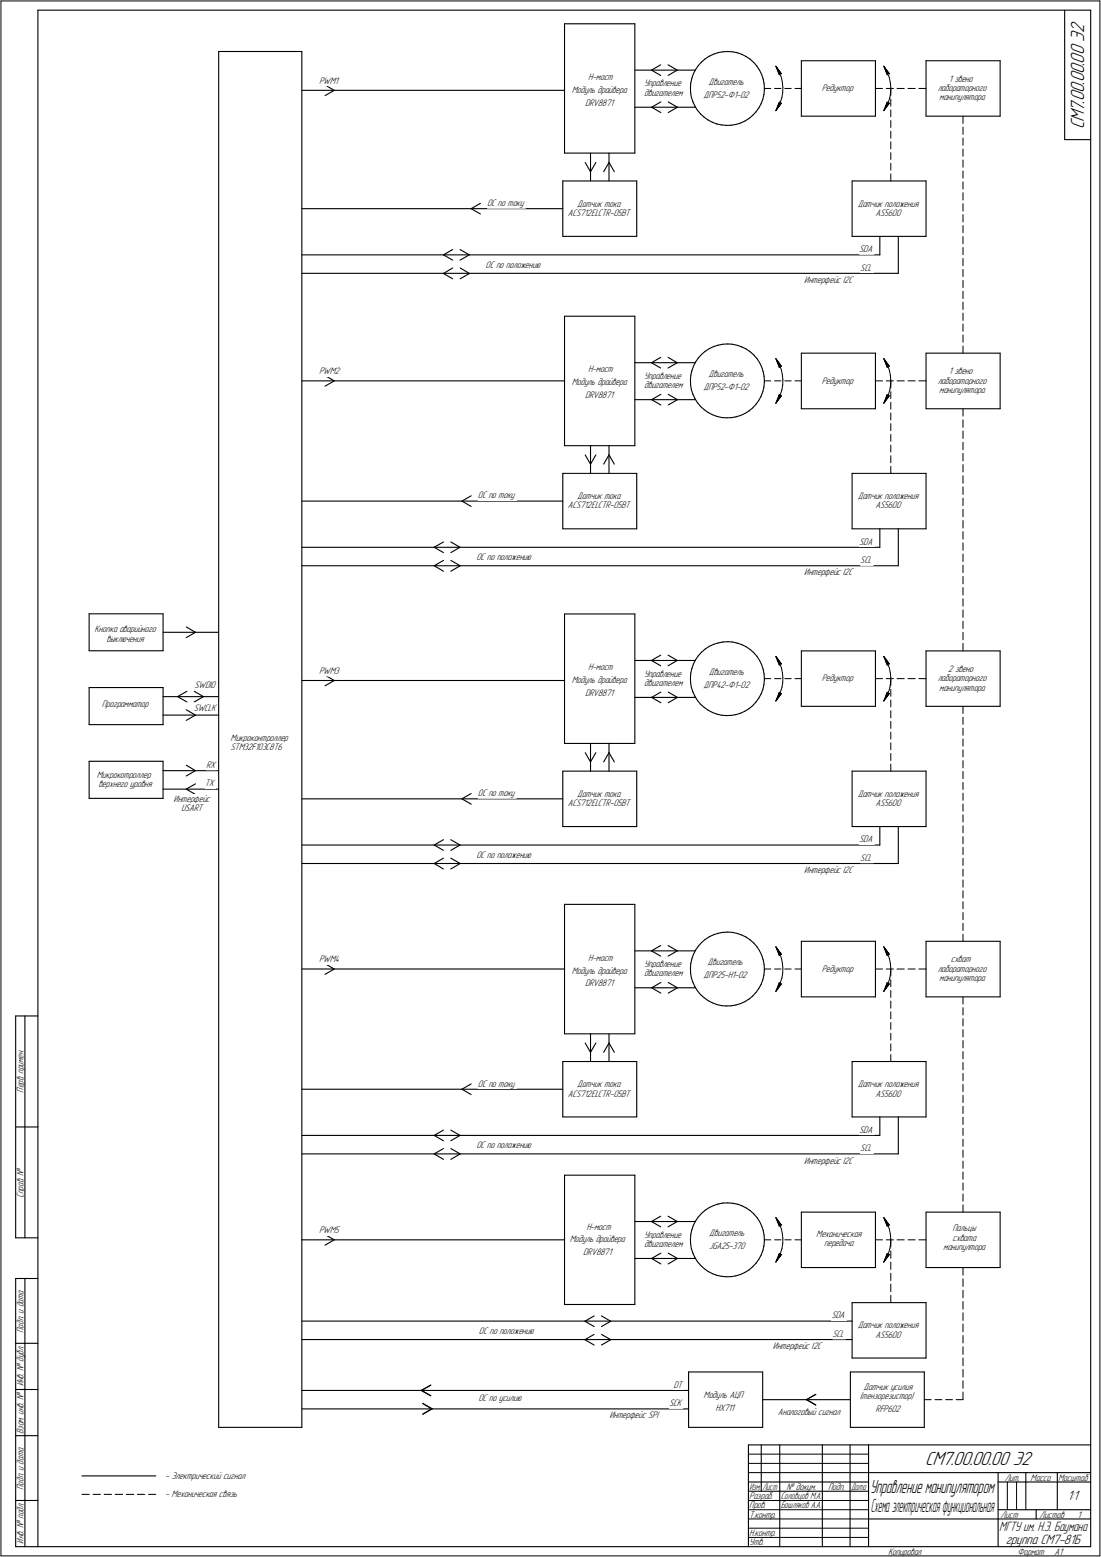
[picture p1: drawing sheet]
<svg xmlns="http://www.w3.org/2000/svg" width="595mm" height="842mm" viewBox="0 0 595 842" stroke-linecap="round" stroke-linejoin="round" font-family="sans-serif">
<defs><g id="words">
<g font-size="10.9">
<text x="586" y="70" transform="rotate(-90 586 70)">СМ7.00.00.00 Э2</text>
<text x="500" y="793">СМ7.00.00.00 Э2</text>
</g>
<text font-size="10.6" x="470" y="808">Управление манипулятором</text>
<text font-size="10.5" x="471" y="818">Схемаэлектрическаяфункциональная</text>
<g font-size="7.8">
<text x="577" y="812">1:1</text>
<text x="544" y="835">группа СМ7-81Б</text>
</g>
<text font-size="7.7" x="540" y="828">МГТУ им. Н.Э. Баумана</text>
<g font-size="5.4">
<text x="173" y="45">PWM1</text>
<text x="318" y="43">H-мост</text>
<text x="348" y="47">Управление</text>
<text x="383" y="46">Двигатель</text>
<text x="513" y="44">1 звено</text>
<text x="309" y="50">Модуль драйвера</text>
<text x="348" y="52">двигателем</text>
<text x="380" y="53">ДПР52-Ф1-02</text>
<text x="444" y="49">Редуктор</text>
<text x="507" y="49">лабораторного</text>
<text x="316" y="57">DRV8871</text>
<text x="508" y="54">манипулятора</text>
<text x="263" y="111">ОС по току</text>
<text x="312" y="112">Датчик тока</text>
<text x="464" y="112">Датчик положения</text>
<text x="307" y="117">ACS712ELCTR-05BT</text>
<text x="473" y="117">AS5600</text>
<text x="464" y="136">SDA</text>
<text x="262" y="145">ОС по положению</text>
<text x="465" y="146">SCL</text>
<text x="435" y="153">Интерфейс I2C</text>
<text x="173" y="202">PWM2</text>
<text x="318" y="201">H-мост</text>
<text x="383" y="204">Двигатель</text>
<text x="513" y="202">1 звено</text>
<text x="309" y="208">Модуль драйвера</text>
<text x="348" y="205">Управление</text>
<text x="348" y="210">двигателем</text>
<text x="444" y="207">Редуктор</text>
<text x="507" y="207">лабораторного</text>
<text x="316" y="215">DRV8871</text>
<text x="380" y="211">ДПР52-Ф1-02</text>
<text x="508" y="212">манипулятора</text>
<text x="258" y="270">ОС по току</text>
<text x="312" y="270">Датчик тока</text>
<text x="464" y="270">Датчик положения</text>
<text x="307" y="275">ACS712ELCTR-05BT</text>
<text x="473" y="275">AS5600</text>
<text x="464" y="295">SDA</text>
<text x="257" y="303">ОС по положению</text>
<text x="465" y="305">SCL</text>
<text x="435" y="311">Интерфейс I2C</text>
<text x="51" y="342">Кнопка аварийного</text>
<text x="58" y="347">выключения</text>
<text x="173" y="364">PWM3</text>
<text x="318" y="362">H-мост</text>
<text x="348" y="366">Управление</text>
<text x="383" y="365">Двигатель</text>
<text x="513" y="363">2 звено</text>
<text x="309" y="369">Модуль драйвера</text>
<text x="348" y="371">двигателем</text>
<text x="380" y="372">ДПР42-Ф1-02</text>
<text x="444" y="368">Редуктор</text>
<text x="507" y="368">лабораторного</text>
<text x="105" y="372">SWDIO</text>
<text x="316" y="376">DRV8871</text>
<text x="508" y="373">манипулятора</text>
<text x="55" y="383">Программатор</text>
<text x="105" y="384">SWCLK</text>
<text x="125" y="401">Микроконтроллер</text>
<text x="125" y="406">STM32F103C8T6</text>
<text x="111" y="415">RX</text>
<text x="52" y="421">Микрокотроллер</text>
<text x="53" y="426">верхнего уровня</text>
<text x="111" y="425">TX</text>
<text x="258" y="431">ОС по току</text>
<text x="312" y="431">Датчик тока</text>
<text x="464" y="431">Датчик положения</text>
<text x="94" y="434">Интерфейс</text>
<text x="307" y="436">ACS712ELCTR-05BT</text>
<text x="473" y="436">AS5600</text>
<text x="98" y="439">USART</text>
<text x="464" y="456">SDA</text>
<text x="257" y="464">ОС по положению</text>
<text x="465" y="466">SCL</text>
<text x="435" y="472">Интерфейс I2C</text>
<text x="173" y="521">PWM4</text>
<text x="318" y="520">H-мост</text>
<text x="514" y="521">схват</text>
<text x="309" y="527">Модуль драйвера</text>
<text x="348" y="523">Управление</text>
<text x="382" y="522">Двигатель</text>
<text x="444" y="526">Редуктор</text>
<text x="507" y="526">лабораторного</text>
<text x="316" y="534">DRV8871</text>
<text x="348" y="528">двигателем</text>
<text x="380" y="529">ДПР25-Н1-02</text>
<text x="508" y="531">манипулятора</text>
<text x="258" y="588">ОС по току</text>
<text x="13" y="591" transform="rotate(-90 13 591)">Перв. примен.</text>
<text x="307" y="593">ACS712ELCTR-05BT</text>
<text x="312" y="588">Датчик тока</text>
<text x="464" y="588">Датчик положения</text>
<text x="473" y="593">AS5600</text>
<text x="464" y="613">SDA</text>
<text x="257" y="621">ОС по положению</text>
<text x="465" y="623">SCL</text>
<text x="435" y="629">Интерфейс I2C</text>
<text x="13" y="648" transform="rotate(-90 13 648)">Справ. !</text>
<text x="317" y="665">H-мост</text>
<text x="515" y="666">Пальцы</text>
<text x="173" y="667">PWM5</text>
<text x="308" y="672">Модуль драйвера</text>
<text x="348" y="669">Управление</text>
<text x="383" y="668">Двигатель</text>
<text x="441" y="669">Механическая</text>
<text x="515" y="671">схвата</text>
<text x="348" y="674">двигателем</text>
<text x="383" y="675">JGA25-370</text>
<text x="446" y="674">передача</text>
<text x="510" y="676">манипултора</text>
<text x="315" y="679">DRV8871</text>
<text x="449" y="713">SDA</text>
<text x="464" y="718">Датчик положения</text>
<text x="13" y="721" transform="rotate(-90 13 721)">Подп. и дата</text>
<text x="259" y="721">ОС по положению</text>
<text x="450" y="723">SCL</text>
<text x="473" y="723">AS5600</text>
<text x="418" y="730">Интерфейс I2C</text>
<text x="13" y="750" transform="rotate(-90 13 750)">Инв. ! дубл.</text>
<text x="364" y="751">DT</text>
<text x="380" y="756">Модуль АЦП</text>
<text x="467" y="752">Датчик усилия</text>
<text x="259" y="758">ОС по усилию</text>
<text x="362" y="761">SCK</text>
<text x="465" y="757">(тензорезистор)</text>
<text x="329" y="767">Интерфейс SPI</text>
<text x="387" y="763">HX711</text>
<text x="420" y="765">Аналоговый сигнал</text>
<text x="473" y="764">RFP602</text>
<text x="13" y="776" transform="rotate(-90 13 776)">Взам. инв. !</text>
<text x="89" y="800">- Электрический сигнал</text>
<text x="543" y="801">Лит.</text>
<text x="557" y="801">Масса</text>
<text x="572" y="801">Масштаб</text>
<text x="13" y="806" transform="rotate(-90 13 806)">Подп. и дата</text>
<text x="89" y="810">- Механическая связь</text>
<text x="425" y="806">! докум.</text>
<text x="448" y="806">Подп.</text>
<text x="405" y="811">Разраб.</text>
<text x="405" y="816">Пров.</text>
<text x="422" y="811">Cоловцов М.А.</text>
<text x="405" y="821">Т.контр.</text>
<text x="541" y="821">Лист</text>
<text x="562" y="821">Листов</text>
<text x="582" y="821">1</text>
<text x="405" y="831">Н.контр.</text>
<text x="13" y="835" transform="rotate(-90 13 835)">Инв. ! подл.</text>
<text x="405" y="836">Утв.</text>
<text x="480" y="841">Копировал</text>
<text x="550" y="841">Формат</text>
<text x="570" y="841">A1</text>
</g>
<g font-size="5.3">
<text x="405" y="806">Изм.</text>
<text x="412" y="806">Лист</text>
<text x="460" y="806">Дата</text>
<text x="422" y="816">Бошляков А.А.</text>
</g>
</g></defs>
<g fill="none" stroke="#000" stroke-width=".59">
<path d="M20 6v831zM20 6h570zM305 13h38zM305 13v70zM343 13v70zM575 6v70zM590 6v831zM118 28v744zM118 28h45zM163 28v744zM343 38h33zM352 38l5 3z"/>
<path d="M352 38l5-3zM361 35l5 3zM375 40l-1 2zM376 38l-1 2zM377 35l-1 3zM379 34l2-2zM379 34l-2 1zM381 32l2-2zM383 30l3-1zM386 29l2-1zM388 28h3zM391 28h2z"/>
<path d="M393 28h3zM396 28l3 1zM399 29h2zM401 29l2 2zM403 31l2 1zM405 32l2 2zM407 34l2 2zM409 36l2 2zM411 38l1 2zM433 33h40zM433 33v30zM473 33v30z"/>
<path d="M501 33h40zM501 33v30zM541 33v30zM163 49h142zM176 46l5 3zM176 52l5-3zM343 58h33zM352 58l5 3zM352 58l5-3zM361 41l5-3zM361 55l5 3zM373 47v3z"/>
<path d="M373 50l1 3zM373 45v2zM374 53l1 2zM374 42l-1 3zM375 55l1 2zM376 57l1 3zM377 60l2 2zM410 58l-1 3zM411 56l-1 2zM412 40v3zM412 54l-1 2zM412 43l1 2z"/>
<path d="M413 51l-1 3zM413 45v3zM413 49v2zM413 48v1zM361 61l5-3zM379 62l2 1zM381 63l2 2zM383 65l2 1zM385 66l3 1zM388 67l2 1zM390 68h3zM393 68h2z"/>
<path d="M395 68l3-1zM398 67h2zM400 67l3-2zM403 65l2-1zM405 64l2-2zM409 61l-2 1zM433 63h40zM501 63h40zM575 76h15zM304 98h40zM304 98v30zM305 83h38z"/>
<path d="M316 88l3 5zM319 83v15zM322 88l-3 5zM329 83v15zM329 88l-3 5zM329 88l3 5zM344 98v30zM461 98h40zM461 98v30zM501 98v30zM163 113h141zM255 113l5 3z"/>
<path d="M255 113l5-3zM163 138h313zM240 138l5 3zM240 138l5-3zM249 135l5 3zM304 128h40zM461 128h40zM476 128v10zM486 128v20zM163 148h323zM240 148l5 3zM240 148l5-3z"/>
<path d="M249 141l5-3zM249 145l5 3zM249 151l5-3zM305 171h38zM305 171v70zM343 171v70zM343 196h33zM352 196l5 3zM352 196l5-3zM361 193l5 3zM361 199l5-3zM375 198l-1 2z"/>
<path d="M376 196l-1 2zM377 194l-1 2zM379 192l2-2zM379 192l-2 2zM381 190l2-1zM383 189l3-2zM386 187h2zM388 187l3-1zM391 186h2zM393 186h3zM396 186l3 1zM399 187l2 1z"/>
<path d="M401 188l2 1zM403 189l2 1zM405 190l2 2zM407 192l2 2zM409 194l2 2zM411 196l1 2zM412 198v3zM433 191h40zM433 191v30zM473 191v30zM501 191h40zM501 191v30z"/>
<path d="M541 191v30zM163 206h142zM176 203l5 3zM176 209l5-3zM343 216h33zM352 216l5 3zM352 216l5-3zM361 213l5 3zM361 219l5-3zM373 206v2zM373 208l1 3zM373 203v3z"/>
<path d="M374 211l1 2zM374 200l-1 3zM375 213l1 3zM376 216l1 2zM377 218l2 2zM379 220l2 2zM409 219l-2 2zM410 217l-1 2zM411 214l-1 3zM412 212l-1 2zM412 201l1 2zM413 209l-1 3z"/>
<path d="M413 203v3zM413 207v2zM413 206v1zM381 222l2 1zM383 223l2 1zM385 224l3 1zM388 225l2 1zM390 226h3zM393 226h2zM395 226l3-1zM398 225h2zM400 225l3-1z"/>
<path d="M403 224l2-2zM405 222l2-1zM433 221h40zM501 221h40zM304 256h40zM304 256v30zM305 241h38zM316 246l3 5zM319 241v15zM322 246l-3 5zM329 241v15zM329 246l-3 5z"/>
<path d="M329 246l3 5zM344 256v30zM461 256h40zM461 256v30zM501 256v30zM163 271h141zM250 271l5 3zM250 271l5-3zM163 296h313zM235 296l5 3zM235 296l5-3zM244 293l5 3z"/>
<path d="M244 299l5-3zM304 286h40zM461 286h40zM476 286v10zM486 286v20zM163 306h323zM235 306l5 3zM235 306l5-3zM244 303l5 3zM244 309l5-3zM48 332h40zM48 332v20z"/>
<path d="M88 332v20zM101 339l5 3zM305 332h38zM305 332v70zM343 332v70zM48 352h40zM88 342h30zM101 345l5-3zM343 357h33zM352 357l5 3zM352 357l5-3zM361 354l5 3z"/>
<path d="M375 359l-1 3zM376 357l-1 2zM377 355l-1 2zM379 353l2-2zM379 353l-2 2zM381 351l2-1zM383 350l3-2zM386 348h2zM388 348l3-1zM391 347h2zM393 347h3zM396 347l3 1z"/>
<path d="M399 348l2 1zM401 349l2 1zM403 350l2 1zM405 351l2 2zM407 353l2 2zM409 355l2 2zM411 357l1 2zM412 359v3zM433 352h40zM433 352v30zM473 352v30zM501 352h40z"/>
<path d="M501 352v30zM541 352v30zM48 372h40zM48 372v20zM88 377h30zM88 372v20zM96 377l5 3zM96 377l5-3zM105 374l5 3zM105 380l5-3zM163 368h142zM176 365l5 3z"/>
<path d="M176 371l5-3zM343 377h33zM352 377l5 3zM352 377l5-3zM361 360l5-3zM361 374l5 3zM373 367v2zM373 369l1 3zM373 364v3zM374 372l1 2zM374 362l-1 2zM375 374l1 3z"/>
<path d="M376 377l1 2zM377 379l2 2zM409 380l-2 2zM410 378l-1 2zM411 375l-1 3zM412 373l-1 2zM412 362l1 2zM413 370l-1 3zM413 364v3zM413 368v2zM413 367v1zM48 392h40z"/>
<path d="M88 387h30zM101 384l5 3zM101 390l5-3zM361 380l5-3zM379 381l2 2zM381 383l2 1zM383 384l2 1zM385 385l3 1zM388 386l2 1zM390 387h3zM393 387h2zM395 387h3z"/>
<path d="M398 387l2-1zM400 386l3-1zM403 385l2-2zM405 383l2-1zM433 382h40zM501 382h40zM48 412h40zM48 412v20zM88 417h30zM88 412v20zM101 414l5 3zM101 420l5-3z"/>
<path d="M304 417h40zM304 417v30zM305 402h38zM316 407l3 5zM319 402v15zM322 407l-3 5zM329 402v15zM329 407l-3 5zM329 407l3 5zM344 417v30zM461 417h40zM461 417v30z"/>
<path d="M501 417v30zM48 432h40zM88 427h30zM101 427l5 3zM101 427l5-3zM163 432h141zM250 432l5 3zM250 432l5-3zM163 457h313zM235 457l5 3zM235 457l5-3zM244 454l5 3z"/>
<path d="M244 460l5-3zM304 447h40zM461 447h40zM476 447v10zM486 447v20zM163 467h323zM235 467l5 3zM235 467l5-3zM244 464l5 3zM244 470l5-3zM305 489h38zM305 489v70z"/>
<path d="M343 489v70zM343 514h33zM352 514l5 3zM352 514l5-3zM361 511l5 3zM361 517l5-3zM374 519l-1 2zM375 516l-1 3zM376 514l-1 2zM377 512l-1 2zM379 510l2-2zM379 510l-2 2z"/>
<path d="M381 508l2-1zM383 507l3-1zM386 506l2-1zM388 505l3-1zM391 504h2zM393 504h3zM396 504l3 1zM399 505l2 1zM401 506l2 1zM403 507l2 1zM405 508l2 2zM407 510l2 2z"/>
<path d="M409 512l2 2zM411 514l1 2zM412 516v3zM412 519l1 3zM433 509h40zM433 509v30zM473 509v30zM501 509h40zM501 509v30zM541 509v30zM163 524h142zM176 521l5 3z"/>
<path d="M176 527l5-3zM343 534h33zM352 534l5 3zM352 534l5-3zM361 531l5 3zM361 537l5-3zM373 524v2zM373 526l1 3zM373 521v3zM374 529l1 2zM375 531l1 3zM376 534l1 2z"/>
<path d="M377 536l2 2zM379 538l2 2zM381 540l2 1zM409 537l-2 2zM410 535l-1 2zM411 532l-1 3zM412 530l-1 2zM413 527l-1 3zM413 522v2zM413 525v2zM413 524v1zM433 539h40z"/>
<path d="M501 539h40zM8 549v120zM8 549h12zM13 549v120zM305 559h38zM319 559v15zM329 559v15zM383 541l2 1zM385 542l3 1zM388 543l2 1zM390 544h3zM393 544h2z"/>
<path d="M395 544h3zM398 544l2-1zM400 543l3-1zM403 542l2-2zM405 540l2-1zM304 574h40zM304 574v30zM316 564l3 5zM322 564l-3 5zM329 564l-3 5zM329 564l3 5zM344 574v30z"/>
<path d="M461 574h40zM461 574v30zM501 574v30zM163 589h141zM250 589l5 3zM250 589l5-3zM8 610h12zM163 614h313zM235 614l5 3zM235 614l5-3zM244 611l5 3zM244 617l5-3z"/>
<path d="M304 604h40zM461 604h40zM476 604v10zM486 604v20zM163 624h323zM235 624l5 3zM235 624l5-3zM244 621l5 3zM244 627l5-3zM305 636h38zM305 636v70zM343 636v70z"/>
<path d="M361 658l5 3zM377 658l-1 2zM379 656l2-1zM379 656l-2 2zM381 655l2-2zM383 653l3-1zM386 652l2-1zM388 651h3zM391 651h2zM393 651h3zM396 651h3zM399 651l2 1z"/>
<path d="M401 652l2 1zM403 653l2 2zM405 655l2 2zM407 657l2 1zM409 658l2 3zM433 656h40zM433 656v30zM473 656v30zM501 656h40zM501 656v30zM541 656v30zM8 669h12z"/>
<path d="M163 671h142zM176 668l5 3zM176 673l5-2zM343 661h33zM352 661l5 3zM352 661l5-3zM361 664l5-3zM361 678l5 3zM373 670v3zM373 673l1 2zM373 668v2zM374 675l1 3z"/>
<path d="M374 665l-1 3zM375 678l1 2zM375 663l-1 2zM376 660l-1 3zM411 661l1 2zM411 679l-1 2zM412 663v2zM412 676l-1 3zM412 665l1 3zM413 674l-1 2zM413 668v3zM413 671v3z"/>
<path d="M413 671h.1M8 691v146zM8 691h12zM13 691v146zM343 681h33zM352 681l5 3zM352 681l5-3zM361 684l5-3zM376 680l1 2zM377 682l2 2zM379 684l2 2zM381 686l2 2z"/>
<path d="M383 688l2 1zM385 689l3 1zM388 690h2zM390 690l3 1zM393 691l2-1zM395 690h3zM398 690l2-1zM400 689l3-1zM403 688l2-1zM405 687l2-2zM409 683l-2 2zM410 681l-1 2z"/>
<path d="M433 686h40zM501 686h40zM163 715h298zM305 706h38zM316 715l5 2zM316 715l5-3zM325 712l5 3zM325 717l5-2zM461 705h40zM461 705v29zM501 705v29zM8 727h12z"/>
<path d="M163 724h298zM316 725l5 2zM316 725l5-3zM325 722l5 3zM325 727l5-2zM461 734h40zM8 752h12zM163 752h209zM228 752l5 3zM228 752l5-3zM229 759l5 3zM372 742h40z"/>
<path d="M372 742v30zM412 742v30zM412 757h48zM436 757l5 3zM436 757l5-3zM460 742h40zM460 742v30zM500 742v30zM8 776h12zM118 772h45zM163 762h209zM229 765l5-3z"/>
<path d="M372 772h40zM460 772h40zM44 798h40zM405 781h185zM405 781v56zM411 781v26zM421 781v56zM444 781v56zM459 781v56zM469 781v56zM469 796h121zM539 796v41z"/>
<path d="M554 796v21zM571 796v21zM8 812h12zM405 802h64zM405 807h64zM539 802h15zM539 817h51zM554 802h36zM560 817v5zM8 837h12zM20 837h570zM469 822h70z"/>
<path d="M539 822h51z"/>
</g>
<g fill="none" stroke="#000" stroke-width=".54">
<path d="M1 1v841zM1 1h594zM595 1v841zM419 36l3 4zM419 36l2 4zM419 36l1 1zM420 37l1 3zM421 40l1 2zM422 40h.1M422 40h-1zM478 36l3 4zM478 36l2 4z"/>
<path d="M478 36l1 1zM479 37l1 3zM480 40l1 2zM480 40h1zM480 40h.1M413 48h4zM419 48h3zM421 58l-2 2zM421 55l-2 5zM421 55l1 1zM422 56h.1M422 55l-1 3z"/>
<path d="M422 56l-3 4zM422 42l1 3zM423 53l-1 2zM423 45v2zM423 50v3zM423 47v3zM424 48h4zM430 48h3zM473 48h4zM479 48h4zM479 58l-1 2zM480 55l-2 5z"/>
<path d="M480 55v1zM480 56h1zM480 55l-1 3zM481 56l-3 4zM481 42v3zM481 53l-1 2zM481 45v2zM481 50v3zM481 47v3zM481 48v4zM481 54v3zM481 59v4z"/>
<path d="M485 48h4zM491 48h4zM497 48h4zM481 65v4zM481 71v4zM481 77v4zM521 63v4zM521 69v4zM521 75v4zM481 83v3zM481 88v4zM481 94v4z"/>
<path d="M521 81v3zM521 87v3zM521 92v4zM521 98v4zM521 104v4zM521 110v4zM521 116v4zM521 122v4zM521 128v4zM521 134v4zM521 140v4zM521 146v4z"/>
<path d="M521 152v4zM521 157v4zM521 163v4zM521 169v4zM521 175v4zM419 194l3 4zM419 194l2 5zM419 194l1 1zM420 195l1 3zM421 198l1 2zM422 198h.1M422 198l-1 1z"/>
<path d="M478 194l3 4zM478 194l2 5zM478 194l1 1zM479 195l1 3zM480 198l1 2zM480 198h1zM480 198v1zM521 181v4zM521 187v4zM413 206h4zM419 206h3zM421 216l-2 2z"/>
<path d="M421 213l-2 5zM421 213l1 1zM422 214h.1M422 213l-1 3zM422 214l-3 4zM422 200l1 3zM423 211l-1 2zM423 203v2zM423 208v3zM423 205v3zM424 206h4zM430 206h3z"/>
<path d="M473 206h4zM479 206h4zM479 216l-1 2zM480 213l-2 5zM480 213v1zM480 214h1zM480 213l-1 3zM481 214l-3 4zM481 200v3zM481 211l-1 2zM481 203v2zM481 208v3z"/>
<path d="M481 205v3zM481 206v4zM481 212v4zM481 218v3zM485 206h4zM491 206h4zM497 206h4zM481 223v4zM481 229v4zM481 235v4zM521 221v4zM521 227v4z"/>
<path d="M521 233v4zM521 239v4zM481 241v3zM481 246v4zM481 252v4zM521 245v4zM521 251v4zM521 257v4zM521 263v4zM521 269v4zM521 275v4zM521 282v4z"/>
<path d="M521 288v4zM521 294v4zM521 300v4zM521 306v4zM521 312v4zM521 318v4zM521 324v4zM521 330v4zM521 336v4zM419 355l3 4zM419 355l2 5zM419 355l1 1z"/>
<path d="M420 356l1 3zM421 359l1 2zM422 359h.1M422 359l-1 1zM478 355l3 4zM478 355l2 5zM478 355l1 1zM479 356l1 3zM480 359l1 2zM480 359h1zM480 359v1zM521 342v4z"/>
<path d="M521 348v4zM413 367h4zM419 367h3zM421 377l-2 2zM421 374l-2 5zM421 374l1 1zM422 375h.1M422 374l-1 3zM422 375l-3 4zM422 361l1 3zM423 372l-1 2zM423 364v3z"/>
<path d="M423 369v3zM423 367v2zM424 367h4zM430 367h3zM473 367h4zM479 367h4zM479 377l-1 2zM480 374l-2 5zM480 374v1zM480 375h1zM480 374l-1 3zM481 375l-3 4z"/>
<path d="M481 361v3zM481 372l-1 2zM481 364v3zM481 369v3zM481 367v2zM481 367v4zM481 373v4zM481 379v3zM485 367h4zM491 367h4zM497 367h4zM481 384v4z"/>
<path d="M481 390v4zM481 396v4zM521 382v4zM521 388v4zM521 394v4zM521 400v4zM481 402v3zM481 408v3zM481 413v4zM521 406v3zM521 411v4zM521 417v4z"/>
<path d="M521 423v4zM521 429v4zM521 435v4zM521 441v4zM521 447v3zM521 452v4zM521 458v4zM521 464v4zM521 470v4zM521 476v4zM521 482v4zM521 488v3z"/>
<path d="M521 494v3zM521 499v4zM419 512l3 4zM419 512l2 5zM419 512l1 1zM420 513l1 3zM421 516l1 2zM422 516h.1M422 516l-1 1zM422 518l1 3zM478 512l3 4zM478 512l2 5z"/>
<path d="M478 512l1 1zM479 513l1 3zM480 516l1 2zM480 516h1zM480 516v1zM481 518v3zM521 505v4zM413 524h4zM419 524h3zM421 534l-2 2zM421 531l-2 5zM421 531l1 1z"/>
<path d="M422 532h.1M422 531l-1 3zM422 532l-3 4zM423 529l-1 2zM423 521v3zM423 526v3zM423 524v2zM424 524h4zM430 524h3zM473 524h4zM479 524h4zM479 534l-1 2z"/>
<path d="M480 531l-2 5zM480 531v1zM480 532h1zM480 531l-1 3zM481 532l-3 4zM481 529l-1 2zM481 521v3zM481 526v3zM481 524v2zM481 524v4zM481 530v4zM481 536v3z"/>
<path d="M485 524h4zM491 524h4zM497 524h4zM521 539v4zM481 541v4zM481 547v4zM481 553v4zM481 559v4zM521 545v4zM521 551v4zM521 557v4zM481 565v3z"/>
<path d="M481 570v4zM521 563v4zM521 569v4zM521 575v4zM521 581v3zM521 586v4zM521 592v4zM521 598v4zM521 604v4zM521 610v4zM521 616v4zM521 622v4z"/>
<path d="M521 628v4zM521 634v4zM521 640v4zM419 659l3 4zM419 659l2 4zM419 659l1 1zM420 660l1 2zM478 659l3 4zM478 659l2 4zM478 659l1 1zM479 660l1 2zM521 646v4z"/>
<path d="M521 652v4zM413 671h4zM419 671h3zM421 678l-2 5zM421 678l1 1zM421 662l1 3zM422 679h.1M422 662v1zM422 662l-1 1zM422 678l-1 2zM422 679l-3 4zM422 665l1 2z"/>
<path d="M423 675l-1 3zM423 667v3zM423 673v2zM423 670v3zM424 671h4zM430 671h3zM473 671h4zM479 671h4zM480 678l-2 5zM480 678v1zM480 662l1 3zM480 679h1z"/>
<path d="M480 662l1 1zM480 662v1zM480 678l-1 2zM481 679l-3 4zM481 665v2zM481 675l-1 3zM481 667v3zM481 673v2zM481 670v3zM481 671v4zM481 677v4zM485 671h4z"/>
<path d="M491 671h4zM497 671h4zM421 680l-2 3zM479 680l-1 3zM481 683v4zM481 689v4zM481 695v4zM521 698v4zM521 692v4zM521 686v4zM481 701v4zM521 716v4z"/>
<path d="M521 710v4zM521 704v4zM521 734v5zM521 728v5zM521 722v4zM500 757h3zM505 757h4zM511 757h4zM517 757h4zM521 753v4zM521 747v4zM521 741v4z"/>
<path d="M405 791h64zM405 796h64zM405 786h64zM44 808h4zM50 808h4zM56 808h4zM62 808h4zM68 808h4zM74 808h4zM80 808h4zM405 812h64zM405 817h64z"/>
<path d="M544 802v15zM549 802v15zM405 822h64zM405 827h64zM405 832h64zM1 842h594z"/>
</g>
<g fill="#000" stroke="#000" stroke-width=".54">
<path d="M420 37h1zM420 37h1zM420 38h1zM420 38h1zM420 38h1zM420 38h1zM420 38h1zM420 38h1zM420 38h1zM420 38h1zM420 38h1zM420 38h1zM420 38h1zM420 38h1zM420 39h1zM421 39h1zM421 39h1zM421 39h1zM421 39h1zM421 39h1zM421 39h1zM421 39h1zM421 39h1zM421 39h1zM421 39h1zM421 40h1zM421 40h1zM421 40h1zM421 40h1zM421 40h1z"/>
<path d="M478 37h1zM478 37h1zM478 37h1zM478 37h1zM478 37h1zM478 37h1zM478 38h1zM478 38h1zM478 38h1zM479 38h1zM479 38h1zM479 38h1zM479 39h1zM479 39h1zM479 39h1zM479 39h1zM479 39h1zM479 39h1zM479 39h1zM479 39h1zM479 39h1zM479 39h1zM479 39h1zM479 39h1zM479 40h1zM479 40h2zM479 40h2zM479 40h1zM480 40h1zM479 40h1zM479 40h1zM479 40h1z"/>
<path d="M421 56h1zM421 56h1zM421 56h1zM421 56h1zM421 56h1zM421 56h1zM421 56h1zM421 56h1zM421 56h1zM421 57h1zM421 57h1zM421 57h1zM421 57h1zM421 57h1zM421 57h1zM420 57h1zM420 57h1zM420 57h1zM420 57h1zM420 57h1zM420 58h1zM420 58h1zM420 58h1zM420 58h1zM420 58h1zM420 58h1zM420 58h1zM420 58h1zM420 58h1zM420 58h1z"/>
<path d="M479 56h1zM479 56h1zM479 56h1zM479 56h1zM480 56h1zM479 56h2zM479 56h2zM479 56h1zM479 56h1zM479 56h1zM479 56h1zM479 56h1zM479 57h1zM479 57h1zM479 57h1zM479 57h1zM479 57h1zM479 57h1zM479 57h1zM479 57h1zM479 57h1zM479 57h1zM479 57h1zM478 58h1zM478 58h1zM478 58h1zM478 58h1zM478 58h1zM478 58h1zM478 59h1zM478 59h1zM478 59h1z"/>
<path d="M420 195h1zM420 196h1zM420 196h1zM420 196h1zM420 196h1zM420 196h1zM420 196h1zM420 196h1zM420 196h1zM420 196h1zM420 196h1zM420 196h1zM420 197h1zM420 197h1zM420 197h1zM420 197h1zM421 197h1zM421 197h1zM421 197h1zM421 197h1zM421 197h1zM421 197h1zM421 197h1zM421 197h1zM421 198h1zM421 198h1zM421 198h1zM421 198h1zM421 198h1zM421 198h1zM421 198h1zM421 198h1z"/>
<path d="M478 195h1zM478 195h1zM478 195h1zM478 195h1zM478 195h1zM478 196h1zM478 196h1zM478 196h1zM478 196h1zM479 196h1zM479 197h1zM479 197h1zM479 197h1zM479 197h1zM479 197h1zM479 197h1zM479 197h1zM479 197h1zM479 197h1zM479 197h1zM479 197h1zM479 197h1zM479 198h1zM479 198h1zM479 198h1zM479 198h2zM479 198h2zM479 198h2zM479 198h1zM479 198h1zM479 198h1z"/>
<path d="M421 214h1zM421 214h1zM421 214h1zM421 214h1zM421 214h1zM421 214h1zM421 214h1zM421 215h1zM421 215h1zM421 215h1zM421 215h1zM421 215h1zM421 215h1zM421 215h1zM421 215h1zM421 215h1zM420 215h1zM420 215h1zM420 215h1zM420 216h1zM420 216h1zM420 216h1zM420 216h1zM420 216h1zM420 216h1zM420 216h1zM420 216h1zM420 216h1zM420 216h1zM420 216h1zM420 216h1zM420 217h1z"/>
<path d="M479 214h1zM479 214h1zM479 214h1zM479 214h2zM479 214h2zM479 214h2zM479 214h1zM479 214h1zM479 215h1zM479 215h1zM479 215h1zM479 215h1zM479 215h1zM479 215h1zM479 215h1zM479 215h1zM479 215h1zM479 215h1zM479 215h1zM479 215h1zM479 216h1zM479 216h1zM478 216h1zM478 216h1zM478 216h1zM478 216h1zM478 217h1zM478 217h1zM478 217h1zM478 217h1zM478 217h1z"/>
<path d="M420 357h1zM420 357h1zM420 357h1zM420 357h1zM420 357h1zM420 357h1zM420 357h1zM420 357h1zM420 357h1zM420 357h1zM420 357h1zM420 357h1zM420 358h1zM420 358h1zM420 358h1zM420 358h1zM421 358h1zM421 358h1zM421 358h1zM421 358h1zM421 358h1zM421 358h1zM421 358h1zM421 358h1zM421 359h1zM421 359h1zM421 359h1zM421 359h1zM421 359h1zM421 359h1zM421 359h1zM421 359h1z"/>
<path d="M478 356h1zM478 356h1zM478 356h1zM478 356h1zM478 357h1zM478 357h1zM478 357h1zM478 357h1zM478 357h1zM479 357h1zM479 358h1zM479 358h1zM479 358h1zM479 358h1zM479 358h1zM479 358h1zM479 358h1zM479 358h1zM479 358h1zM479 358h1zM479 358h1zM479 358h1zM479 359h1zM479 359h1zM479 359h1zM479 359h2zM479 359h2zM479 359h2zM479 359h1zM479 359h1zM479 359h1z"/>
<path d="M421 375h1zM421 375h1zM421 375h1zM421 375h1zM421 375h1zM421 375h1zM421 375h1zM421 376h1zM421 376h1zM421 376h1zM421 376h1zM421 376h1zM421 376h1zM421 376h1zM421 376h1zM421 376h1zM420 376h1zM420 376h1zM420 377h1zM420 377h1zM420 377h1zM420 377h1zM420 377h1zM420 377h1zM420 377h1zM420 377h1zM420 377h1zM420 377h1zM420 377h1zM420 377h1zM420 378h1zM420 378h1z"/>
<path d="M479 375h1zM479 375h1zM479 375h1zM479 375h2zM479 375h2zM479 375h2zM479 375h1zM479 375h1zM479 376h1zM479 376h1zM479 376h1zM479 376h1zM479 376h1zM479 376h1zM479 376h1zM479 376h1zM479 376h1zM479 376h1zM479 376h1zM479 377h1zM479 377h1zM479 377h1zM478 377h1zM478 377h1zM478 377h1zM478 378h1zM478 378h1zM478 378h1zM478 378h1zM478 378h1zM478 378h1z"/>
<path d="M420 514h1zM420 514h1zM420 514h1zM420 514h1zM420 514h1zM420 514h1zM420 514h1zM420 514h1zM420 514h1zM420 514h1zM420 514h1zM420 515h1zM420 515h1zM420 515h1zM420 515h1zM420 515h1zM421 515h1zM421 515h1zM421 515h1zM421 515h1zM421 515h1zM421 515h1zM421 515h1zM421 516h1zM421 516h1zM421 516h1zM421 516h1zM421 516h1zM421 516h1zM421 516h1zM421 516h1zM421 516h1z"/>
<path d="M478 513h1zM478 513h1zM478 513h1zM478 514h1zM478 514h1zM478 514h1zM478 514h1zM478 514h1zM478 514h1zM479 515h1zM479 515h1zM479 515h1zM479 515h1zM479 515h1zM479 515h1zM479 515h1zM479 515h1zM479 515h1zM479 515h1zM479 515h1zM479 515h1zM479 516h1zM479 516h1zM479 516h1zM479 516h1zM479 516h2zM479 516h2zM479 516h2zM479 516h1zM479 516h1zM479 516h1z"/>
<path d="M421 532h1zM421 532h1zM421 532h1zM421 532h1zM421 532h1zM421 532h1zM421 533h1zM421 533h1zM421 533h1zM421 533h1zM421 533h1zM421 533h1zM421 533h1zM421 533h1zM421 533h1zM421 533h1zM420 533h1zM420 533h1zM420 534h1zM420 534h1zM420 534h1zM420 534h1zM420 534h1zM420 534h1zM420 534h1zM420 534h1zM420 534h1zM420 534h1zM420 534h1zM420 535h1zM420 535h1zM420 535h1z"/>
<path d="M479 532h1zM479 532h1zM479 532h1zM479 532h2zM479 532h2zM479 532h2zM479 532h1zM479 533h1zM479 533h1zM479 533h1zM479 533h1zM479 533h1zM479 533h1zM479 533h1zM479 533h1zM479 533h1zM479 533h1zM479 533h1zM479 533h1zM479 534h1zM479 534h1zM479 534h1zM478 534h1zM478 534h1zM478 535h1zM478 535h1zM478 535h1zM478 535h1zM478 535h1zM478 535h1zM478 535h1z"/>
<path d="M420 660h1zM420 660h1zM420 660h1zM420 660h1zM420 660h1zM420 660h1zM420 661h1zM420 661h1zM420 661h1zM420 661h1zM420 661h1zM420 661h1zM420 661h1zM420 661h1zM420 661h1zM421 661h1zM421 662h1zM421 662h1zM421 662h1zM421 662h1zM421 662h1zM421 662h1zM421 662h1zM421 662h1zM421 662h1zM421 662h1zM421 662h1zM421 662h1zM421 663h1zM421 663h1z"/>
<path d="M478 660h1zM478 660h1zM478 660h1zM478 660h1zM478 660h1zM478 660h1zM478 660h1zM478 660h1zM478 660h1zM479 661h1zM479 661h1zM479 661h1zM479 661h1zM479 661h1zM479 661h1zM479 662h1zM479 662h1zM479 662h1zM479 662h1zM479 662h1zM479 662h1zM479 662h1zM479 662h1zM479 662h1zM479 662h1zM479 662h2zM479 662h2zM479 663h1zM480 663h1zM479 663h1zM479 663h1zM479 663h1z"/>
<path d="M421 679h1zM421 679h1zM421 679h1zM421 679h1zM421 679h1zM421 679h1zM421 679h1zM421 679h1zM421 679h1zM421 679h1zM421 679h1zM421 679h1zM421 680h1zM421 680h1zM421 680h1zM420 680h1zM420 680h1zM420 680h1zM420 680h1zM420 680h1zM420 680h1zM420 680h1zM420 680h1zM420 681h1zM420 681h1zM420 681h1zM420 681h1zM420 681h1zM420 681h1zM420 681h1z"/>
<path d="M479 678h1zM479 678h1zM479 679h1zM479 679h1zM480 679h1zM479 679h2zM479 679h2zM479 679h1zM479 679h1zM479 679h1zM479 679h1zM479 679h1zM479 679h1zM479 679h1zM479 679h1zM479 680h1zM479 680h1zM479 680h1zM479 680h1zM479 680h1zM479 680h1zM479 680h1zM479 680h1zM478 681h1zM478 681h1zM478 681h1zM478 681h1zM478 681h1zM478 681h1zM478 681h1zM478 681h1zM478 681h1z"/>
</g>
<g fill="#fff" stroke="#fff" stroke-width=".54">
<path d="M55 379h26zM55 379h26zM55 379h26zM55 379h26zM55 379h26zM55 379h26zM55 379h26zM55 379h26zM55 379h26zM55 379h26zM55 379h26zM55 380h26zM55 380h26zM55 380h26zM55 380h26zM55 380h26zM55 380h26zM55 380h26zM55 380h26zM55 380h26zM55 380h26zM55 380h26zM55 380h26zM55 381h26zM55 381h26zM55 381h26zM55 381h26zM55 381h26zM55 381h26zM55 381h26zM55 381h26zM55 381h26zM55 381h26zM55 381h26zM55 382h26zM55 382h26zM55 382h26zM55 382h26zM55 382h26zM55 382h26zM55 382h26zM55 382h26zM55 382h26zM55 382h26zM55 382h26zM55 382h26zM55 383h26zM55 383h26zM55 383h26zM55 383h26zM55 383h26zM55 383h26zM55 383h26zM55 383h26zM55 383h26zM55 383h26zM55 383h26zM55 383h26zM55 384h26z"/>
<path d="M52 417h32zM52 417h32zM52 417h32zM52 417h32zM52 417h32zM52 417h32zM52 417h32zM52 417h32zM52 417h32zM52 418h32zM52 418h32zM52 418h32zM52 418h32zM52 418h32zM52 418h32zM52 418h32zM52 418h32zM52 418h32zM52 418h32zM52 418h32zM52 419h32zM52 419h32zM52 419h32zM52 419h32zM52 419h32zM52 419h32zM52 419h32zM52 419h32zM52 419h32zM52 419h32zM52 419h32zM52 419h32zM52 420h32zM52 420h32zM52 420h32zM52 420h32zM52 420h32zM52 420h32zM52 420h32zM52 420h32zM52 420h32zM52 420h32zM52 420h32zM52 420h32zM52 421h32zM52 421h32zM52 421h32zM52 421h32zM52 421h32zM52 421h32zM52 421h32zM52 421h32zM52 421h32zM52 421h32zM52 421h32zM52 421h32zM52 422h32zM52 422h32zM52 422h32z"/>
<path d="M53 422h30zM53 422h30zM53 422h30zM53 422h30zM53 422h30zM53 422h30zM53 422h30zM53 422h30zM53 422h30zM53 423h30zM53 423h30zM53 423h30zM53 423h30zM53 423h30zM53 423h30zM53 423h30zM53 423h30zM53 423h30zM53 423h30zM53 423h30zM53 424h30zM53 424h30zM53 424h30zM53 424h30zM53 424h30zM53 424h30zM53 424h30zM53 424h30zM53 424h30zM53 424h30zM53 424h30zM53 424h30zM53 425h30zM53 425h30zM53 425h30zM53 425h30zM53 425h30zM53 425h30zM53 425h30zM53 425h30zM53 425h30zM53 425h30zM53 425h30zM53 425h30zM53 426h30zM53 426h30zM53 426h30zM53 426h30zM53 426h30zM53 426h30zM53 426h30zM53 426h30zM53 426h30zM53 426h30zM53 426h30zM53 426h30zM53 427h30zM53 427h30zM53 427h30z"/>
<path d="M125 397h32zM125 397h32zM125 397h32zM125 397h32zM125 397h32zM125 397h32zM125 397h32zM125 397h32zM125 397h32zM125 398h32zM125 398h32zM125 398h32zM125 398h32zM125 398h32zM125 398h32zM125 398h32zM125 398h32zM125 398h32zM125 398h32zM125 398h32zM125 398h32zM125 399h32zM125 399h32zM125 399h32zM125 399h32zM125 399h32zM125 399h32zM125 399h32zM125 399h32zM125 399h32zM125 399h32zM125 399h32zM125 399h32zM125 400h32zM125 400h32zM125 400h32zM125 400h32zM125 400h32zM125 400h32zM125 400h32zM125 400h32zM125 400h32zM125 400h32zM125 400h32zM125 400h32zM125 401h32zM125 401h32zM125 401h32zM125 401h32zM125 401h32zM125 401h32zM125 401h32zM125 401h32zM125 401h32zM125 401h32zM125 401h32zM125 401h32zM125 402h32zM125 402h32z"/>
<path d="M125 402h29zM125 402h29zM125 402h29zM125 402h29zM125 402h29zM125 402h29zM125 402h29zM125 402h29zM125 402h29zM125 403h29zM125 403h29zM125 403h29zM125 403h29zM125 403h29zM125 403h29zM125 403h29zM125 403h29zM125 403h29zM125 403h29zM125 403h29zM125 403h29zM125 404h29zM125 404h29zM125 404h29zM125 404h29zM125 404h29zM125 404h29zM125 404h29zM125 404h29zM125 404h29zM125 404h29zM125 404h29zM125 404h29zM125 405h29zM125 405h29zM125 405h29zM125 405h29zM125 405h29zM125 405h29zM125 405h29zM125 405h29zM125 405h29zM125 405h29zM125 405h29zM125 405h29zM125 406h29zM125 406h29zM125 406h29zM125 406h29zM125 406h29zM125 406h29zM125 406h29zM125 406h29zM125 406h29zM125 406h29zM125 406h29zM125 406h29zM125 407h29zM125 407h29z"/>
<path d="M89 796h45zM89 796h45zM89 796h45zM89 796h45zM89 796h45zM89 796h45zM89 796h45zM89 796h45zM89 796h45zM89 796h45zM89 797h45zM89 797h45zM89 797h45zM89 797h45zM89 797h45zM89 797h45zM89 797h45zM89 797h45zM89 797h45zM89 797h45zM89 797h45zM89 797h45zM89 798h45zM89 798h45zM89 798h45zM89 798h45zM89 798h45zM89 798h45zM89 798h45zM89 798h45zM89 798h45zM89 798h45zM89 798h45zM89 798h45zM89 799h45zM89 799h45zM89 799h45zM89 799h45zM89 799h45zM89 799h45zM89 799h45zM89 799h45zM89 799h45zM89 799h45zM89 799h45zM89 800h45zM89 800h45zM89 800h45zM89 800h45zM89 800h45zM89 800h45zM89 800h45zM89 800h45zM89 800h45zM89 800h45zM89 800h45zM89 800h45zM89 801h45zM89 801h45z"/>
<path d="M89 806h40zM89 806h40zM89 806h40zM89 806h40zM89 806h40zM89 806h40zM89 806h40zM89 806h40zM89 806h40zM89 806h40zM89 807h40zM89 807h40zM89 807h40zM89 807h40zM89 807h40zM89 807h40zM89 807h40zM89 807h40zM89 807h40zM89 807h40zM89 807h40zM89 807h40zM89 808h40zM89 808h40zM89 808h40zM89 808h40zM89 808h40zM89 808h40zM89 808h40zM89 808h40zM89 808h40zM89 808h40zM89 808h40zM89 808h40zM89 809h40zM89 809h40zM89 809h40zM89 809h40zM89 809h40zM89 809h40zM89 809h40zM89 809h40zM89 809h40zM89 809h40zM89 809h40zM89 809h40zM89 810h40zM89 810h40zM89 810h40zM89 810h40zM89 810h40zM89 810h40zM89 810h40zM89 810h40zM89 810h40zM89 810h40zM89 810h40zM89 811h40zM89 811h40z"/>
<path d="M111 411h6zM111 411h6zM111 412h6zM111 412h6zM111 412h6zM111 412h6zM111 412h6zM111 412h6zM111 412h6zM111 412h6zM111 412h6zM111 412h6zM111 412h6zM111 412h6zM111 413h6zM111 413h6zM111 413h6zM111 413h6zM111 413h6zM111 413h6zM111 413h6zM111 413h6zM111 413h6zM111 413h6zM111 413h6zM111 414h6zM111 414h6zM111 414h6zM111 414h6zM111 414h6zM111 414h6zM111 414h6zM111 414h6zM111 414h6zM111 414h6zM111 414h6zM111 414h6zM111 415h6zM111 415h6zM111 415h6zM111 415h6zM111 415h6zM111 415h6zM111 415h6zM111 415h6zM111 415h6zM111 415h6zM111 415h6zM111 415h6zM111 416h6zM111 416h6zM111 416h6zM111 416h6zM111 416h6zM111 416h6zM111 416h6zM111 416h6zM111 416h6zM111 416h6z"/>
<path d="M111 421h6zM111 421h6zM111 422h6zM111 422h6zM111 422h6zM111 422h6zM111 422h6zM111 422h6zM111 422h6zM111 422h6zM111 422h6zM111 422h6zM111 422h6zM111 422h6zM111 423h6zM111 423h6zM111 423h6zM111 423h6zM111 423h6zM111 423h6zM111 423h6zM111 423h6zM111 423h6zM111 423h6zM111 423h6zM111 424h6zM111 424h6zM111 424h6zM111 424h6zM111 424h6zM111 424h6zM111 424h6zM111 424h6zM111 424h6zM111 424h6zM111 424h6zM111 424h6zM111 425h6zM111 425h6zM111 425h6zM111 425h6zM111 425h6zM111 425h6zM111 425h6zM111 425h6zM111 425h6zM111 425h6zM111 425h6zM111 425h6zM111 426h6zM111 426h6zM111 426h6zM111 426h6zM111 426h6zM111 426h6zM111 426h6zM111 426h6zM111 426h6zM111 426h6z"/>
<path d="M105 368h12zM105 368h12zM105 368h12zM105 368h12zM105 369h12zM105 369h12zM105 369h12zM105 369h12zM105 369h12zM105 369h12zM105 369h12zM105 369h12zM105 369h12zM105 369h12zM105 369h12zM105 369h12zM105 370h12zM105 370h12zM105 370h12zM105 370h12zM105 370h12zM105 370h12zM105 370h12zM105 370h12zM105 370h12zM105 370h12zM105 370h12zM105 371h12zM105 371h12zM105 371h12zM105 371h12zM105 371h12zM105 371h12zM105 371h12zM105 371h12zM105 371h12zM105 371h12zM105 371h12zM105 371h12zM105 372h12zM105 372h12zM105 372h12zM105 372h12zM105 372h12zM105 372h12zM105 372h12zM105 372h12zM105 372h12zM105 372h12zM105 372h12zM105 372h12zM105 373h12zM105 373h12zM105 373h12zM105 373h12zM105 373h12zM105 373h12zM105 373h12zM105 373h12z"/>
<path d="M105 380h13zM105 380h13zM105 381h13zM105 381h13zM105 381h13zM105 381h13zM105 381h13zM105 381h13zM105 381h13zM105 381h13zM105 381h13zM105 381h13zM105 381h13zM105 382h13zM105 382h13zM105 382h13zM105 382h13zM105 382h13zM105 382h13zM105 382h13zM105 382h13zM105 382h13zM105 382h13zM105 382h13zM105 382h13zM105 383h13zM105 383h13zM105 383h13zM105 383h13zM105 383h13zM105 383h13zM105 383h13zM105 383h13zM105 383h13zM105 383h13zM105 383h13zM105 383h13zM105 384h13zM105 384h13zM105 384h13zM105 384h13zM105 384h13zM105 384h13zM105 384h13zM105 384h13zM105 384h13zM105 384h13zM105 384h13zM105 384h13zM105 385h13zM105 385h13zM105 385h13zM105 385h13zM105 385h13zM105 385h13zM105 385h13zM105 385h13zM105 385h13zM105 385h13z"/>
<path d="M94 430h21zM94 430h21zM94 430h21zM94 430h21zM94 430h21zM94 430h21zM94 430h21zM94 430h21zM94 430h21zM94 431h21zM94 431h21zM94 431h21zM94 431h21zM94 431h21zM94 431h21zM94 431h21zM94 431h21zM94 431h21zM94 431h21zM94 431h21zM94 431h21zM94 432h21zM94 432h21zM94 432h21zM94 432h21zM94 432h21zM94 432h21zM94 432h21zM94 432h21zM94 432h21zM94 432h21zM94 432h21zM94 432h21zM94 433h21zM94 433h21zM94 433h21zM94 433h21zM94 433h21zM94 433h21zM94 433h21zM94 433h21zM94 433h21zM94 433h21zM94 433h21zM94 433h21zM94 434h21zM94 434h21zM94 434h21zM94 434h21zM94 434h21zM94 434h21zM94 434h21zM94 434h21zM94 434h21zM94 434h21zM94 434h21zM94 435h21zM94 435h21zM94 435h21z"/>
<path d="M98 435h12zM98 435h12zM98 435h12zM98 435h12zM98 435h12zM98 435h12zM98 435h12zM98 435h12zM98 435h12zM98 436h12zM98 436h12zM98 436h12zM98 436h12zM98 436h12zM98 436h12zM98 436h12zM98 436h12zM98 436h12zM98 436h12zM98 436h12zM98 436h12zM98 437h12zM98 437h12zM98 437h12zM98 437h12zM98 437h12zM98 437h12zM98 437h12zM98 437h12zM98 437h12zM98 437h12zM98 437h12zM98 437h12zM98 438h12zM98 438h12zM98 438h12zM98 438h12zM98 438h12zM98 438h12zM98 438h12zM98 438h12zM98 438h12zM98 438h12zM98 438h12zM98 438h12zM98 439h12zM98 439h12zM98 439h12zM98 439h12zM98 439h12zM98 439h12zM98 439h12zM98 439h12zM98 439h12zM98 439h12zM98 439h12zM98 440h12zM98 440h12zM98 440h12z"/>
<path d="M51 338h34zM51 338h34zM51 338h34zM51 338h34zM51 338h34zM51 338h34zM51 339h34zM51 339h34zM51 339h34zM51 339h34zM51 339h34zM51 339h34zM51 339h34zM51 339h34zM51 339h34zM51 339h34zM51 339h34zM51 340h34zM51 340h34zM51 340h34zM51 340h34zM51 340h34zM51 340h34zM51 340h34zM51 340h34zM51 340h34zM51 340h34zM51 340h34zM51 340h34zM51 341h34zM51 341h34zM51 341h34zM51 341h34zM51 341h34zM51 341h34zM51 341h34zM51 341h34zM51 341h34zM51 341h34zM51 341h34zM51 341h34zM51 342h34zM51 342h34zM51 342h34zM51 342h34zM51 342h34zM51 342h34zM51 342h34zM51 342h34zM51 342h34zM51 342h34zM51 342h34zM51 342h34zM51 343h34zM51 343h34zM51 343h34zM51 343h34zM51 343h34zM51 343h34z"/>
<path d="M57 343h22zM57 343h22zM57 343h22zM57 343h22zM57 343h22zM57 343h22zM57 344h22zM57 344h22zM57 344h22zM57 344h22zM57 344h22zM57 344h22zM57 344h22zM57 344h22zM57 344h22zM57 344h22zM57 344h22zM57 345h22zM57 345h22zM57 345h22zM57 345h22zM57 345h22zM57 345h22zM57 345h22zM57 345h22zM57 345h22zM57 345h22zM57 345h22zM57 345h22zM57 346h22zM57 346h22zM57 346h22zM57 346h22zM57 346h22zM57 346h22zM57 346h22zM57 346h22zM57 346h22zM57 346h22zM57 346h22zM57 346h22zM57 347h22zM57 347h22zM57 347h22zM57 347h22zM57 347h22zM57 347h22zM57 347h22zM57 347h22zM57 347h22zM57 347h22zM57 347h22zM57 347h22zM57 348h22zM57 348h22zM57 348h22zM57 348h22zM57 348h22zM57 348h22z"/>
<path d="M263 108h21zM263 108h21zM263 108h21zM263 108h21zM263 108h21zM263 108h21zM263 108h21zM263 108h21zM263 108h21zM263 108h21zM263 108h21zM263 108h21zM263 109h21zM263 109h21zM263 109h21zM263 109h21zM263 109h21zM263 109h21zM263 109h21zM263 109h21zM263 109h21zM263 109h21zM263 109h21zM263 109h21zM263 110h21zM263 110h21zM263 110h21zM263 110h21zM263 110h21zM263 110h21zM263 110h21zM263 110h21zM263 110h21zM263 110h21zM263 110h21zM263 110h21zM263 111h21zM263 111h21zM263 111h21zM263 111h21zM263 111h21zM263 111h21zM263 111h21zM263 111h21zM263 111h21zM263 111h21zM263 111h21zM263 112h21zM263 112h21zM263 112h21zM263 112h21zM263 112h21zM263 112h21zM263 112h21zM263 112h21zM263 112h21zM263 112h21zM263 112h21zM263 112h21z"/>
<path d="M262 141h31zM262 141h31zM262 141h31zM262 141h31zM262 141h31zM262 141h31zM262 141h31zM262 141h31zM262 141h31zM262 142h31zM262 142h31zM262 142h31zM262 142h31zM262 142h31zM262 142h31zM262 142h31zM262 142h31zM262 142h31zM262 142h31zM262 142h31zM262 142h31zM262 143h31zM262 143h31zM262 143h31zM262 143h31zM262 143h31zM262 143h31zM262 143h31zM262 143h31zM262 143h31zM262 143h31zM262 143h31zM262 144h31zM262 144h31zM262 144h31zM262 144h31zM262 144h31zM262 144h31zM262 144h31zM262 144h31zM262 144h31zM262 144h31zM262 144h31zM262 144h31zM262 145h31zM262 145h31zM262 145h31zM262 145h31zM262 145h31zM262 145h31zM262 145h31zM262 145h31zM262 145h31zM262 145h31zM262 145h31zM262 145h31zM262 146h31zM262 146h31zM262 146h31z"/>
<path d="M318 198h14zM318 198h14zM318 198h14zM318 198h14zM318 198h14zM318 198h14zM318 198h14zM318 198h14zM318 198h14zM318 198h14zM318 198h14zM318 198h14zM318 199h14zM318 199h14zM318 199h14zM318 199h14zM318 199h14zM318 199h14zM318 199h14zM318 199h14zM318 199h14zM318 199h14zM318 199h14zM318 199h14zM318 200h14zM318 200h14zM318 200h14zM318 200h14zM318 200h14zM318 200h14zM318 200h14zM318 200h14zM318 200h14zM318 200h14zM318 200h14zM318 200h14zM318 201h14zM318 201h14zM318 201h14zM318 201h14zM318 201h14zM318 201h14zM318 201h14zM318 201h14zM318 201h14zM318 201h14zM318 201h14zM318 202h14zM318 202h14zM318 202h14zM318 202h14zM318 202h14zM318 202h14zM318 202h14zM318 202h14zM318 202h14zM318 202h14zM318 202h14zM318 202h14z"/>
<path d="M309 205h32zM309 205h32zM309 205h32zM309 205h32zM309 205h32zM309 205h32zM309 205h32zM309 205h32zM309 205h32zM309 205h32zM309 205h32zM309 205h32zM309 206h32zM309 206h32zM309 206h32zM309 206h32zM309 206h32zM309 206h32zM309 206h32zM309 206h32zM309 206h32zM309 206h32zM309 206h32zM309 207h32zM309 207h32zM309 207h32zM309 207h32zM309 207h32zM309 207h32zM309 207h32zM309 207h32zM309 207h32zM309 207h32zM309 207h32zM309 207h32zM309 208h32zM309 208h32zM309 208h32zM309 208h32zM309 208h32zM309 208h32zM309 208h32zM309 208h32zM309 208h32zM309 208h32zM309 208h32zM309 208h32zM309 209h32zM309 209h32zM309 209h32zM309 209h32zM309 209h32zM309 209h32zM309 209h32zM309 209h32zM309 209h32zM309 209h32zM309 209h32zM309 209h32z"/>
<path d="M316 211h18zM316 212h18zM316 212h18zM316 212h18zM316 212h18zM316 212h18zM316 212h18zM316 212h18zM316 212h18zM316 212h18zM316 212h18zM316 212h18zM316 213h18zM316 213h18zM316 213h18zM316 213h18zM316 213h18zM316 213h18zM316 213h18zM316 213h18zM316 213h18zM316 213h18zM316 213h18zM316 213h18zM316 214h18zM316 214h18zM316 214h18zM316 214h18zM316 214h18zM316 214h18zM316 214h18zM316 214h18zM316 214h18zM316 214h18zM316 214h18zM316 214h18zM316 215h18zM316 215h18zM316 215h18zM316 215h18zM316 215h18zM316 215h18zM316 215h18zM316 215h18zM316 215h18zM316 215h18zM316 215h18zM316 215h18zM316 216h18zM316 216h18zM316 216h18zM316 216h18zM316 216h18zM316 216h18zM316 216h18zM316 216h18zM316 216h18zM316 216h18zM316 216h18z"/>
<path d="M383 200h20zM383 200h20zM383 200h20zM383 200h20zM383 200h20zM383 200h20zM383 201h20zM383 201h20zM383 201h20zM383 201h20zM383 201h20zM383 201h20zM383 201h20zM383 201h20zM383 201h20zM383 201h20zM383 201h20zM383 202h20zM383 202h20zM383 202h20zM383 202h20zM383 202h20zM383 202h20zM383 202h20zM383 202h20zM383 202h20zM383 202h20zM383 202h20zM383 202h20zM383 203h20zM383 203h20zM383 203h20zM383 203h20zM383 203h20zM383 203h20zM383 203h20zM383 203h20zM383 203h20zM383 203h20zM383 203h20zM383 203h20zM383 204h20zM383 204h20zM383 204h20zM383 204h20zM383 204h20zM383 204h20zM383 204h20zM383 204h20zM383 204h20zM383 204h20zM383 204h20zM383 204h20zM383 205h20zM383 205h20zM383 205h20zM383 205h20zM383 205h20zM383 205h20z"/>
<path d="M380 207h26zM380 207h26zM380 207h26zM380 207h26zM380 207h26zM380 207h26zM380 208h26zM380 208h26zM380 208h26zM380 208h26zM380 208h26zM380 208h26zM380 208h26zM380 208h26zM380 208h26zM380 208h26zM380 208h26zM380 208h26zM380 209h26zM380 209h26zM380 209h26zM380 209h26zM380 209h26zM380 209h26zM380 209h26zM380 209h26zM380 209h26zM380 209h26zM380 209h26zM380 209h26zM380 210h26zM380 210h26zM380 210h26zM380 210h26zM380 210h26zM380 210h26zM380 210h26zM380 210h26zM380 210h26zM380 210h26zM380 210h26zM380 210h26zM380 211h26zM380 211h26zM380 211h26zM380 211h26zM380 211h26zM380 211h26zM380 211h26zM380 211h26zM380 211h26zM380 211h26zM380 211h26zM380 211h26zM380 212h26zM380 212h26zM380 212h26zM380 212h26zM380 212h26z"/>
<path d="M312 266h24zM312 266h24zM312 266h24zM312 266h24zM312 266h24zM312 266h24zM312 267h24zM312 267h24zM312 267h24zM312 267h24zM312 267h24zM312 267h24zM312 267h24zM312 267h24zM312 267h24zM312 267h24zM312 267h24zM312 267h24zM312 268h24zM312 268h24zM312 268h24zM312 268h24zM312 268h24zM312 268h24zM312 268h24zM312 268h24zM312 268h24zM312 268h24zM312 268h24zM312 268h24zM312 269h24zM312 269h24zM312 269h24zM312 269h24zM312 269h24zM312 269h24zM312 269h24zM312 269h24zM312 269h24zM312 269h24zM312 269h24zM312 269h24zM312 270h24zM312 270h24zM312 270h24zM312 270h24zM312 270h24zM312 270h24zM312 270h24zM312 270h24zM312 270h24zM312 270h24zM312 270h24zM312 271h24zM312 271h24zM312 271h24zM312 271h24zM312 271h24zM312 271h24z"/>
<path d="M307 271h34zM307 271h34zM307 271h34zM307 271h34zM307 271h34zM307 271h34zM307 272h34zM307 272h34zM307 272h34zM307 272h34zM307 272h34zM307 272h34zM307 272h34zM307 272h34zM307 272h34zM307 272h34zM307 272h34zM307 272h34zM307 273h34zM307 273h34zM307 273h34zM307 273h34zM307 273h34zM307 273h34zM307 273h34zM307 273h34zM307 273h34zM307 273h34zM307 273h34zM307 273h34zM307 274h34zM307 274h34zM307 274h34zM307 274h34zM307 274h34zM307 274h34zM307 274h34zM307 274h34zM307 274h34zM307 274h34zM307 274h34zM307 274h34zM307 275h34zM307 275h34zM307 275h34zM307 275h34zM307 275h34zM307 275h34zM307 275h34zM307 275h34zM307 275h34zM307 275h34zM307 275h34zM307 276h34zM307 276h34zM307 276h34zM307 276h34zM307 276h34zM307 276h34z"/>
<path d="M348 201h21zM348 201h21zM348 201h21zM348 201h21zM348 201h21zM348 201h21zM348 202h21zM348 202h21zM348 202h21zM348 202h21zM348 202h21zM348 202h21zM348 202h21zM348 202h21zM348 202h21zM348 202h21zM348 202h21zM348 202h21zM348 203h21zM348 203h21zM348 203h21zM348 203h21zM348 203h21zM348 203h21zM348 203h21zM348 203h21zM348 203h21zM348 203h21zM348 203h21zM348 203h21zM348 204h21zM348 204h21zM348 204h21zM348 204h21zM348 204h21zM348 204h21zM348 204h21zM348 204h21zM348 204h21zM348 204h21zM348 204h21zM348 204h21zM348 205h21zM348 205h21zM348 205h21zM348 205h21zM348 205h21zM348 205h21zM348 205h21zM348 205h21zM348 205h21zM348 205h21zM348 205h21zM348 205h21zM348 206h21zM348 206h21zM348 206h21zM348 206h21zM348 206h21z"/>
<path d="M348 206h22zM348 206h22zM348 206h22zM348 206h22zM348 206h22zM348 206h22zM348 207h22zM348 207h22zM348 207h22zM348 207h22zM348 207h22zM348 207h22zM348 207h22zM348 207h22zM348 207h22zM348 207h22zM348 207h22zM348 207h22zM348 208h22zM348 208h22zM348 208h22zM348 208h22zM348 208h22zM348 208h22zM348 208h22zM348 208h22zM348 208h22zM348 208h22zM348 208h22zM348 208h22zM348 209h22zM348 209h22zM348 209h22zM348 209h22zM348 209h22zM348 209h22zM348 209h22zM348 209h22zM348 209h22zM348 209h22zM348 209h22zM348 209h22zM348 210h22zM348 210h22zM348 210h22zM348 210h22zM348 210h22zM348 210h22zM348 210h22zM348 210h22zM348 210h22zM348 210h22zM348 210h22zM348 210h22zM348 211h22zM348 211h22zM348 211h22zM348 211h22zM348 211h22z"/>
<path d="M258 266h21zM258 266h21zM258 266h21zM258 266h21zM258 266h21zM258 266h21zM258 266h21zM258 266h21zM258 266h21zM258 266h21zM258 266h21zM258 267h21zM258 267h21zM258 267h21zM258 267h21zM258 267h21zM258 267h21zM258 267h21zM258 267h21zM258 267h21zM258 267h21zM258 267h21zM258 267h21zM258 268h21zM258 268h21zM258 268h21zM258 268h21zM258 268h21zM258 268h21zM258 268h21zM258 268h21zM258 268h21zM258 268h21zM258 268h21zM258 268h21zM258 269h21zM258 269h21zM258 269h21zM258 269h21zM258 269h21zM258 269h21zM258 269h21zM258 269h21zM258 269h21zM258 269h21zM258 269h21zM258 269h21zM258 270h21zM258 270h21zM258 270h21zM258 270h21zM258 270h21zM258 270h21zM258 270h21zM258 270h21zM258 270h21zM258 270h21zM258 270h21zM258 271h21z"/>
<path d="M257 299h31zM257 299h31zM257 299h31zM257 299h31zM257 299h31zM257 299h31zM257 299h31zM257 300h31zM257 300h31zM257 300h31zM257 300h31zM257 300h31zM257 300h31zM257 300h31zM257 300h31zM257 300h31zM257 300h31zM257 300h31zM257 300h31zM257 301h31zM257 301h31zM257 301h31zM257 301h31zM257 301h31zM257 301h31zM257 301h31zM257 301h31zM257 301h31zM257 301h31zM257 301h31zM257 301h31zM257 302h31zM257 302h31zM257 302h31zM257 302h31zM257 302h31zM257 302h31zM257 302h31zM257 302h31zM257 302h31zM257 302h31zM257 302h31zM257 303h31zM257 303h31zM257 303h31zM257 303h31zM257 303h31zM257 303h31zM257 303h31zM257 303h31zM257 303h31zM257 303h31zM257 303h31zM257 303h31zM257 304h31zM257 304h31zM257 304h31zM257 304h31zM257 304h31z"/>
<path d="M444 204h18zM444 204h18zM444 204h18zM444 204h18zM444 204h18zM444 204h18zM444 204h18zM444 204h18zM444 204h18zM444 204h18zM444 204h18zM444 204h18zM444 205h18zM444 205h18zM444 205h18zM444 205h18zM444 205h18zM444 205h18zM444 205h18zM444 205h18zM444 205h18zM444 205h18zM444 205h18zM444 205h18zM444 206h18zM444 206h18zM444 206h18zM444 206h18zM444 206h18zM444 206h18zM444 206h18zM444 206h18zM444 206h18zM444 206h18zM444 206h18zM444 207h18zM444 207h18zM444 207h18zM444 207h18zM444 207h18zM444 207h18zM444 207h18zM444 207h18zM444 207h18zM444 207h18zM444 207h18zM444 207h18zM444 208h18zM444 208h18zM444 208h18zM444 208h18zM444 208h18zM444 208h18zM444 208h18zM444 208h18zM444 208h18zM444 208h18zM444 208h18zM444 208h18z"/>
<path d="M464 266h34zM464 266h34zM464 266h34zM464 266h34zM464 266h34zM464 266h34zM464 267h34zM464 267h34zM464 267h34zM464 267h34zM464 267h34zM464 267h34zM464 267h34zM464 267h34zM464 267h34zM464 267h34zM464 267h34zM464 267h34zM464 268h34zM464 268h34zM464 268h34zM464 268h34zM464 268h34zM464 268h34zM464 268h34zM464 268h34zM464 268h34zM464 268h34zM464 268h34zM464 268h34zM464 269h34zM464 269h34zM464 269h34zM464 269h34zM464 269h34zM464 269h34zM464 269h34zM464 269h34zM464 269h34zM464 269h34zM464 269h34zM464 269h34zM464 270h34zM464 270h34zM464 270h34zM464 270h34zM464 270h34zM464 270h34zM464 270h34zM464 270h34zM464 270h34zM464 270h34zM464 270h34zM464 271h34zM464 271h34zM464 271h34zM464 271h34zM464 271h34zM464 271h34z"/>
<path d="M473 271h15zM473 271h15zM473 271h15zM473 271h15zM473 271h15zM473 271h15zM473 272h15zM473 272h15zM473 272h15zM473 272h15zM473 272h15zM473 272h15zM473 272h15zM473 272h15zM473 272h15zM473 272h15zM473 272h15zM473 272h15zM473 273h15zM473 273h15zM473 273h15zM473 273h15zM473 273h15zM473 273h15zM473 273h15zM473 273h15zM473 273h15zM473 273h15zM473 273h15zM473 273h15zM473 274h15zM473 274h15zM473 274h15zM473 274h15zM473 274h15zM473 274h15zM473 274h15zM473 274h15zM473 274h15zM473 274h15zM473 274h15zM473 274h15zM473 275h15zM473 275h15zM473 275h15zM473 275h15zM473 275h15zM473 275h15zM473 275h15zM473 275h15zM473 275h15zM473 275h15zM473 275h15zM473 276h15zM473 276h15zM473 276h15zM473 276h15zM473 276h15zM473 276h15z"/>
<path d="M464 291h9zM464 291h9zM464 291h9zM464 291h9zM464 291h9zM464 291h9zM464 291h9zM464 291h9zM464 291h9zM464 291h9zM464 292h9zM464 292h9zM464 292h9zM464 292h9zM464 292h9zM464 292h9zM464 292h9zM464 292h9zM464 292h9zM464 292h9zM464 292h9zM464 292h9zM464 293h9zM464 293h9zM464 293h9zM464 293h9zM464 293h9zM464 293h9zM464 293h9zM464 293h9zM464 293h9zM464 293h9zM464 293h9zM464 293h9zM464 294h9zM464 294h9zM464 294h9zM464 294h9zM464 294h9zM464 294h9zM464 294h9zM464 294h9zM464 294h9zM464 294h9zM464 294h9zM464 294h9zM464 295h9zM464 295h9zM464 295h9zM464 295h9zM464 295h9zM464 295h9zM464 295h9zM464 295h9zM464 295h9zM464 295h9zM464 295h9zM464 295h9zM464 296h9z"/>
<path d="M465 301h7zM465 301h7zM465 301h7zM465 301h7zM465 301h7zM465 301h7zM465 301h7zM465 301h7zM465 301h7zM465 301h7zM465 301h7zM465 302h7zM465 302h7zM465 302h7zM465 302h7zM465 302h7zM465 302h7zM465 302h7zM465 302h7zM465 302h7zM465 302h7zM465 302h7zM465 303h7zM465 303h7zM465 303h7zM465 303h7zM465 303h7zM465 303h7zM465 303h7zM465 303h7zM465 303h7zM465 303h7zM465 303h7zM465 303h7zM465 304h7zM465 304h7zM465 304h7zM465 304h7zM465 304h7zM465 304h7zM465 304h7zM465 304h7zM465 304h7zM465 304h7zM465 304h7zM465 304h7zM465 305h7zM465 305h7zM465 305h7zM465 305h7zM465 305h7zM465 305h7zM465 305h7zM465 305h7zM465 305h7zM465 305h7zM465 305h7zM465 305h7zM465 306h7z"/>
<path d="M435 307h27zM435 307h27zM435 307h27zM435 308h27zM435 308h27zM435 308h27zM435 308h27zM435 308h27zM435 308h27zM435 308h27zM435 308h27zM435 308h27zM435 308h27zM435 308h27zM435 308h27zM435 309h27zM435 309h27zM435 309h27zM435 309h27zM435 309h27zM435 309h27zM435 309h27zM435 309h27zM435 309h27zM435 309h27zM435 309h27zM435 309h27zM435 310h27zM435 310h27zM435 310h27zM435 310h27zM435 310h27zM435 310h27zM435 310h27zM435 310h27zM435 310h27zM435 310h27zM435 310h27zM435 310h27zM435 311h27zM435 311h27zM435 311h27zM435 311h27zM435 311h27zM435 311h27zM435 311h27zM435 311h27zM435 311h27zM435 311h27zM435 311h27zM435 311h27zM435 312h27zM435 312h27zM435 312h27zM435 312h27zM435 312h27zM435 312h27zM435 312h27zM435 312h27z"/>
<path d="M318 359h14zM318 359h14zM318 359h14zM318 359h14zM318 359h14zM318 359h14zM318 359h14zM318 359h14zM318 359h14zM318 359h14zM318 359h14zM318 359h14zM318 360h14zM318 360h14zM318 360h14zM318 360h14zM318 360h14zM318 360h14zM318 360h14zM318 360h14zM318 360h14zM318 360h14zM318 360h14zM318 361h14zM318 361h14zM318 361h14zM318 361h14zM318 361h14zM318 361h14zM318 361h14zM318 361h14zM318 361h14zM318 361h14zM318 361h14zM318 361h14zM318 362h14zM318 362h14zM318 362h14zM318 362h14zM318 362h14zM318 362h14zM318 362h14zM318 362h14zM318 362h14zM318 362h14zM318 362h14zM318 362h14zM318 363h14zM318 363h14zM318 363h14zM318 363h14zM318 363h14zM318 363h14zM318 363h14zM318 363h14zM318 363h14zM318 363h14zM318 363h14zM318 363h14z"/>
<path d="M309 366h32zM309 366h32zM309 366h32zM309 366h32zM309 366h32zM309 366h32zM309 366h32zM309 366h32zM309 366h32zM309 366h32zM309 366h32zM309 367h32zM309 367h32zM309 367h32zM309 367h32zM309 367h32zM309 367h32zM309 367h32zM309 367h32zM309 367h32zM309 367h32zM309 367h32zM309 367h32zM309 368h32zM309 368h32zM309 368h32zM309 368h32zM309 368h32zM309 368h32zM309 368h32zM309 368h32zM309 368h32zM309 368h32zM309 368h32zM309 368h32zM309 369h32zM309 369h32zM309 369h32zM309 369h32zM309 369h32zM309 369h32zM309 369h32zM309 369h32zM309 369h32zM309 369h32zM309 369h32zM309 369h32zM309 370h32zM309 370h32zM309 370h32zM309 370h32zM309 370h32zM309 370h32zM309 370h32zM309 370h32zM309 370h32zM309 370h32zM309 370h32zM309 371h32z"/>
<path d="M316 373h18zM316 373h18zM316 373h18zM316 373h18zM316 373h18zM316 373h18zM316 373h18zM316 373h18zM316 373h18zM316 373h18zM316 373h18zM316 373h18zM316 374h18zM316 374h18zM316 374h18zM316 374h18zM316 374h18zM316 374h18zM316 374h18zM316 374h18zM316 374h18zM316 374h18zM316 374h18zM316 374h18zM316 375h18zM316 375h18zM316 375h18zM316 375h18zM316 375h18zM316 375h18zM316 375h18zM316 375h18zM316 375h18zM316 375h18zM316 375h18zM316 375h18zM316 376h18zM316 376h18zM316 376h18zM316 376h18zM316 376h18zM316 376h18zM316 376h18zM316 376h18zM316 376h18zM316 376h18zM316 376h18zM316 377h18zM316 377h18zM316 377h18zM316 377h18zM316 377h18zM316 377h18zM316 377h18zM316 377h18zM316 377h18zM316 377h18zM316 377h18zM316 377h18z"/>
<path d="M383 361h20zM383 361h20zM383 361h20zM383 361h20zM383 361h20zM383 361h20zM383 362h20zM383 362h20zM383 362h20zM383 362h20zM383 362h20zM383 362h20zM383 362h20zM383 362h20zM383 362h20zM383 362h20zM383 362h20zM383 362h20zM383 363h20zM383 363h20zM383 363h20zM383 363h20zM383 363h20zM383 363h20zM383 363h20zM383 363h20zM383 363h20zM383 363h20zM383 363h20zM383 363h20zM383 364h20zM383 364h20zM383 364h20zM383 364h20zM383 364h20zM383 364h20zM383 364h20zM383 364h20zM383 364h20zM383 364h20zM383 364h20zM383 364h20zM383 365h20zM383 365h20zM383 365h20zM383 365h20zM383 365h20zM383 365h20zM383 365h20zM383 365h20zM383 365h20zM383 365h20zM383 365h20zM383 366h20zM383 366h20zM383 366h20zM383 366h20zM383 366h20zM383 366h20z"/>
<path d="M380 368h26zM380 368h26zM380 368h26zM380 368h26zM380 368h26zM380 368h26zM380 369h26zM380 369h26zM380 369h26zM380 369h26zM380 369h26zM380 369h26zM380 369h26zM380 369h26zM380 369h26zM380 369h26zM380 369h26zM380 369h26zM380 370h26zM380 370h26zM380 370h26zM380 370h26zM380 370h26zM380 370h26zM380 370h26zM380 370h26zM380 370h26zM380 370h26zM380 370h26zM380 371h26zM380 371h26zM380 371h26zM380 371h26zM380 371h26zM380 371h26zM380 371h26zM380 371h26zM380 371h26zM380 371h26zM380 371h26zM380 371h26zM380 372h26zM380 372h26zM380 372h26zM380 372h26zM380 372h26zM380 372h26zM380 372h26zM380 372h26zM380 372h26zM380 372h26zM380 372h26zM380 372h26zM380 373h26zM380 373h26zM380 373h26zM380 373h26zM380 373h26zM380 373h26z"/>
<path d="M312 427h24zM312 427h24zM312 427h24zM312 427h24zM312 427h24zM312 427h24zM312 428h24zM312 428h24zM312 428h24zM312 428h24zM312 428h24zM312 428h24zM312 428h24zM312 428h24zM312 428h24zM312 428h24zM312 428h24zM312 428h24zM312 429h24zM312 429h24zM312 429h24zM312 429h24zM312 429h24zM312 429h24zM312 429h24zM312 429h24zM312 429h24zM312 429h24zM312 429h24zM312 430h24zM312 430h24zM312 430h24zM312 430h24zM312 430h24zM312 430h24zM312 430h24zM312 430h24zM312 430h24zM312 430h24zM312 430h24zM312 430h24zM312 431h24zM312 431h24zM312 431h24zM312 431h24zM312 431h24zM312 431h24zM312 431h24zM312 431h24zM312 431h24zM312 431h24zM312 431h24zM312 431h24zM312 432h24zM312 432h24zM312 432h24zM312 432h24zM312 432h24zM312 432h24z"/>
<path d="M307 432h34zM307 432h34zM307 432h34zM307 432h34zM307 432h34zM307 432h34zM307 433h34zM307 433h34zM307 433h34zM307 433h34zM307 433h34zM307 433h34zM307 433h34zM307 433h34zM307 433h34zM307 433h34zM307 433h34zM307 433h34zM307 434h34zM307 434h34zM307 434h34zM307 434h34zM307 434h34zM307 434h34zM307 434h34zM307 434h34zM307 434h34zM307 434h34zM307 434h34zM307 435h34zM307 435h34zM307 435h34zM307 435h34zM307 435h34zM307 435h34zM307 435h34zM307 435h34zM307 435h34zM307 435h34zM307 435h34zM307 435h34zM307 436h34zM307 436h34zM307 436h34zM307 436h34zM307 436h34zM307 436h34zM307 436h34zM307 436h34zM307 436h34zM307 436h34zM307 436h34zM307 436h34zM307 437h34zM307 437h34zM307 437h34zM307 437h34zM307 437h34zM307 437h34z"/>
<path d="M348 362h21zM348 362h21zM348 362h21zM348 362h21zM348 362h21zM348 362h21zM348 363h21zM348 363h21zM348 363h21zM348 363h21zM348 363h21zM348 363h21zM348 363h21zM348 363h21zM348 363h21zM348 363h21zM348 363h21zM348 363h21zM348 364h21zM348 364h21zM348 364h21zM348 364h21zM348 364h21zM348 364h21zM348 364h21zM348 364h21zM348 364h21zM348 364h21zM348 364h21zM348 364h21zM348 365h21zM348 365h21zM348 365h21zM348 365h21zM348 365h21zM348 365h21zM348 365h21zM348 365h21zM348 365h21zM348 365h21zM348 365h21zM348 366h21zM348 366h21zM348 366h21zM348 366h21zM348 366h21zM348 366h21zM348 366h21zM348 366h21zM348 366h21zM348 366h21zM348 366h21zM348 366h21zM348 367h21zM348 367h21zM348 367h21zM348 367h21zM348 367h21zM348 367h21z"/>
<path d="M348 367h22zM348 367h22zM348 367h22zM348 367h22zM348 367h22zM348 367h22zM348 368h22zM348 368h22zM348 368h22zM348 368h22zM348 368h22zM348 368h22zM348 368h22zM348 368h22zM348 368h22zM348 368h22zM348 368h22zM348 368h22zM348 369h22zM348 369h22zM348 369h22zM348 369h22zM348 369h22zM348 369h22zM348 369h22zM348 369h22zM348 369h22zM348 369h22zM348 369h22zM348 369h22zM348 370h22zM348 370h22zM348 370h22zM348 370h22zM348 370h22zM348 370h22zM348 370h22zM348 370h22zM348 370h22zM348 370h22zM348 370h22zM348 371h22zM348 371h22zM348 371h22zM348 371h22zM348 371h22zM348 371h22zM348 371h22zM348 371h22zM348 371h22zM348 371h22zM348 371h22zM348 371h22zM348 372h22zM348 372h22zM348 372h22zM348 372h22zM348 372h22zM348 372h22z"/>
<path d="M258 427h21zM258 427h21zM258 427h21zM258 427h21zM258 427h21zM258 427h21zM258 427h21zM258 427h21zM258 427h21zM258 427h21zM258 427h21zM258 428h21zM258 428h21zM258 428h21zM258 428h21zM258 428h21zM258 428h21zM258 428h21zM258 428h21zM258 428h21zM258 428h21zM258 428h21zM258 428h21zM258 429h21zM258 429h21zM258 429h21zM258 429h21zM258 429h21zM258 429h21zM258 429h21zM258 429h21zM258 429h21zM258 429h21zM258 429h21zM258 430h21zM258 430h21zM258 430h21zM258 430h21zM258 430h21zM258 430h21zM258 430h21zM258 430h21zM258 430h21zM258 430h21zM258 430h21zM258 430h21zM258 431h21zM258 431h21zM258 431h21zM258 431h21zM258 431h21zM258 431h21zM258 431h21zM258 431h21zM258 431h21zM258 431h21zM258 431h21zM258 431h21zM258 432h21z"/>
<path d="M257 460h31zM257 460h31zM257 460h31zM257 460h31zM257 460h31zM257 460h31zM257 461h31zM257 461h31zM257 461h31zM257 461h31zM257 461h31zM257 461h31zM257 461h31zM257 461h31zM257 461h31zM257 461h31zM257 461h31zM257 461h31zM257 462h31zM257 462h31zM257 462h31zM257 462h31zM257 462h31zM257 462h31zM257 462h31zM257 462h31zM257 462h31zM257 462h31zM257 462h31zM257 462h31zM257 463h31zM257 463h31zM257 463h31zM257 463h31zM257 463h31zM257 463h31zM257 463h31zM257 463h31zM257 463h31zM257 463h31zM257 463h31zM257 463h31zM257 464h31zM257 464h31zM257 464h31zM257 464h31zM257 464h31zM257 464h31zM257 464h31zM257 464h31zM257 464h31zM257 464h31zM257 464h31zM257 464h31zM257 465h31zM257 465h31zM257 465h31zM257 465h31zM257 465h31z"/>
<path d="M444 365h18zM444 365h18zM444 365h18zM444 365h18zM444 365h18zM444 365h18zM444 365h18zM444 365h18zM444 365h18zM444 365h18zM444 365h18zM444 366h18zM444 366h18zM444 366h18zM444 366h18zM444 366h18zM444 366h18zM444 366h18zM444 366h18zM444 366h18zM444 366h18zM444 366h18zM444 366h18zM444 367h18zM444 367h18zM444 367h18zM444 367h18zM444 367h18zM444 367h18zM444 367h18zM444 367h18zM444 367h18zM444 367h18zM444 367h18zM444 367h18zM444 368h18zM444 368h18zM444 368h18zM444 368h18zM444 368h18zM444 368h18zM444 368h18zM444 368h18zM444 368h18zM444 368h18zM444 368h18zM444 368h18zM444 369h18zM444 369h18zM444 369h18zM444 369h18zM444 369h18zM444 369h18zM444 369h18zM444 369h18zM444 369h18zM444 369h18zM444 369h18zM444 369h18z"/>
<path d="M464 427h34zM464 427h34zM464 427h34zM464 427h34zM464 427h34zM464 427h34zM464 428h34zM464 428h34zM464 428h34zM464 428h34zM464 428h34zM464 428h34zM464 428h34zM464 428h34zM464 428h34zM464 428h34zM464 428h34zM464 428h34zM464 429h34zM464 429h34zM464 429h34zM464 429h34zM464 429h34zM464 429h34zM464 429h34zM464 429h34zM464 429h34zM464 429h34zM464 429h34zM464 430h34zM464 430h34zM464 430h34zM464 430h34zM464 430h34zM464 430h34zM464 430h34zM464 430h34zM464 430h34zM464 430h34zM464 430h34zM464 430h34zM464 431h34zM464 431h34zM464 431h34zM464 431h34zM464 431h34zM464 431h34zM464 431h34zM464 431h34zM464 431h34zM464 431h34zM464 431h34zM464 431h34zM464 432h34zM464 432h34zM464 432h34zM464 432h34zM464 432h34zM464 432h34z"/>
<path d="M473 432h15zM473 432h15zM473 432h15zM473 432h15zM473 432h15zM473 432h15zM473 433h15zM473 433h15zM473 433h15zM473 433h15zM473 433h15zM473 433h15zM473 433h15zM473 433h15zM473 433h15zM473 433h15zM473 433h15zM473 433h15zM473 434h15zM473 434h15zM473 434h15zM473 434h15zM473 434h15zM473 434h15zM473 434h15zM473 434h15zM473 434h15zM473 434h15zM473 434h15zM473 435h15zM473 435h15zM473 435h15zM473 435h15zM473 435h15zM473 435h15zM473 435h15zM473 435h15zM473 435h15zM473 435h15zM473 435h15zM473 435h15zM473 436h15zM473 436h15zM473 436h15zM473 436h15zM473 436h15zM473 436h15zM473 436h15zM473 436h15zM473 436h15zM473 436h15zM473 436h15zM473 436h15zM473 437h15zM473 437h15zM473 437h15zM473 437h15zM473 437h15zM473 437h15z"/>
<path d="M464 452h9zM464 452h9zM464 452h9zM464 452h9zM464 452h9zM464 452h9zM464 452h9zM464 452h9zM464 452h9zM464 452h9zM464 453h9zM464 453h9zM464 453h9zM464 453h9zM464 453h9zM464 453h9zM464 453h9zM464 453h9zM464 453h9zM464 453h9zM464 453h9zM464 453h9zM464 454h9zM464 454h9zM464 454h9zM464 454h9zM464 454h9zM464 454h9zM464 454h9zM464 454h9zM464 454h9zM464 454h9zM464 454h9zM464 454h9zM464 455h9zM464 455h9zM464 455h9zM464 455h9zM464 455h9zM464 455h9zM464 455h9zM464 455h9zM464 455h9zM464 455h9zM464 455h9zM464 456h9zM464 456h9zM464 456h9zM464 456h9zM464 456h9zM464 456h9zM464 456h9zM464 456h9zM464 456h9zM464 456h9zM464 456h9zM464 456h9zM464 457h9zM464 457h9z"/>
<path d="M465 462h7zM465 462h7zM465 462h7zM465 462h7zM465 462h7zM465 462h7zM465 462h7zM465 462h7zM465 462h7zM465 462h7zM465 463h7zM465 463h7zM465 463h7zM465 463h7zM465 463h7zM465 463h7zM465 463h7zM465 463h7zM465 463h7zM465 463h7zM465 463h7zM465 463h7zM465 464h7zM465 464h7zM465 464h7zM465 464h7zM465 464h7zM465 464h7zM465 464h7zM465 464h7zM465 464h7zM465 464h7zM465 464h7zM465 464h7zM465 465h7zM465 465h7zM465 465h7zM465 465h7zM465 465h7zM465 465h7zM465 465h7zM465 465h7zM465 465h7zM465 465h7zM465 465h7zM465 465h7zM465 466h7zM465 466h7zM465 466h7zM465 466h7zM465 466h7zM465 466h7zM465 466h7zM465 466h7zM465 466h7zM465 466h7zM465 466h7zM465 467h7zM465 467h7z"/>
<path d="M435 468h27zM435 468h27zM435 468h27zM435 469h27zM435 469h27zM435 469h27zM435 469h27zM435 469h27zM435 469h27zM435 469h27zM435 469h27zM435 469h27zM435 469h27zM435 469h27zM435 469h27zM435 470h27zM435 470h27zM435 470h27zM435 470h27zM435 470h27zM435 470h27zM435 470h27zM435 470h27zM435 470h27zM435 470h27zM435 470h27zM435 470h27zM435 471h27zM435 471h27zM435 471h27zM435 471h27zM435 471h27zM435 471h27zM435 471h27zM435 471h27zM435 471h27zM435 471h27zM435 471h27zM435 472h27zM435 472h27zM435 472h27zM435 472h27zM435 472h27zM435 472h27zM435 472h27zM435 472h27zM435 472h27zM435 472h27zM435 472h27zM435 472h27zM435 473h27zM435 473h27zM435 473h27zM435 473h27zM435 473h27zM435 473h27zM435 473h27zM435 473h27zM435 473h27z"/>
<path d="M318 516h14zM318 516h14zM318 516h14zM318 516h14zM318 516h14zM318 516h14zM318 516h14zM318 516h14zM318 516h14zM318 516h14zM318 516h14zM318 517h14zM318 517h14zM318 517h14zM318 517h14zM318 517h14zM318 517h14zM318 517h14zM318 517h14zM318 517h14zM318 517h14zM318 517h14zM318 517h14zM318 518h14zM318 518h14zM318 518h14zM318 518h14zM318 518h14zM318 518h14zM318 518h14zM318 518h14zM318 518h14zM318 518h14zM318 518h14zM318 518h14zM318 519h14zM318 519h14zM318 519h14zM318 519h14zM318 519h14zM318 519h14zM318 519h14zM318 519h14zM318 519h14zM318 519h14zM318 519h14zM318 520h14zM318 520h14zM318 520h14zM318 520h14zM318 520h14zM318 520h14zM318 520h14zM318 520h14zM318 520h14zM318 520h14zM318 520h14zM318 520h14zM318 521h14z"/>
<path d="M309 523h32zM309 523h32zM309 523h32zM309 523h32zM309 523h32zM309 523h32zM309 523h32zM309 523h32zM309 523h32zM309 523h32zM309 523h32zM309 524h32zM309 524h32zM309 524h32zM309 524h32zM309 524h32zM309 524h32zM309 524h32zM309 524h32zM309 524h32zM309 524h32zM309 524h32zM309 525h32zM309 525h32zM309 525h32zM309 525h32zM309 525h32zM309 525h32zM309 525h32zM309 525h32zM309 525h32zM309 525h32zM309 525h32zM309 525h32zM309 526h32zM309 526h32zM309 526h32zM309 526h32zM309 526h32zM309 526h32zM309 526h32zM309 526h32zM309 526h32zM309 526h32zM309 526h32zM309 526h32zM309 527h32zM309 527h32zM309 527h32zM309 527h32zM309 527h32zM309 527h32zM309 527h32zM309 527h32zM309 527h32zM309 527h32zM309 527h32zM309 527h32zM309 528h32z"/>
<path d="M316 530h18zM316 530h18zM316 530h18zM316 530h18zM316 530h18zM316 530h18zM316 530h18zM316 530h18zM316 530h18zM316 530h18zM316 530h18zM316 531h18zM316 531h18zM316 531h18zM316 531h18zM316 531h18zM316 531h18zM316 531h18zM316 531h18zM316 531h18zM316 531h18zM316 531h18zM316 531h18zM316 532h18zM316 532h18zM316 532h18zM316 532h18zM316 532h18zM316 532h18zM316 532h18zM316 532h18zM316 532h18zM316 532h18zM316 532h18zM316 532h18zM316 533h18zM316 533h18zM316 533h18zM316 533h18zM316 533h18zM316 533h18zM316 533h18zM316 533h18zM316 533h18zM316 533h18zM316 533h18zM316 533h18zM316 534h18zM316 534h18zM316 534h18zM316 534h18zM316 534h18zM316 534h18zM316 534h18zM316 534h18zM316 534h18zM316 534h18zM316 534h18zM316 535h18z"/>
<path d="M382 518h21zM382 518h21zM382 518h21zM382 518h21zM382 518h21zM382 519h21zM382 519h21zM382 519h21zM382 519h21zM382 519h21zM382 519h21zM382 519h21zM382 519h21zM382 519h21zM382 519h21zM382 519h21zM382 520h21zM382 520h21zM382 520h21zM382 520h21zM382 520h21zM382 520h21zM382 520h21zM382 520h21zM382 520h21zM382 520h21zM382 520h21zM382 520h21zM382 521h21zM382 521h21zM382 521h21zM382 521h21zM382 521h21zM382 521h21zM382 521h21zM382 521h21zM382 521h21zM382 521h21zM382 521h21zM382 521h21zM382 522h21zM382 522h21zM382 522h21zM382 522h21zM382 522h21zM382 522h21zM382 522h21zM382 522h21zM382 522h21zM382 522h21zM382 522h21zM382 522h21zM382 523h21zM382 523h21zM382 523h21zM382 523h21zM382 523h21zM382 523h21zM382 523h21z"/>
<path d="M380 525h25zM380 525h25zM380 525h25zM380 525h25zM380 525h25zM380 526h25zM380 526h25zM380 526h25zM380 526h25zM380 526h25zM380 526h25zM380 526h25zM380 526h25zM380 526h25zM380 526h25zM380 526h25zM380 526h25zM380 527h25zM380 527h25zM380 527h25zM380 527h25zM380 527h25zM380 527h25zM380 527h25zM380 527h25zM380 527h25zM380 527h25zM380 527h25zM380 527h25zM380 528h25zM380 528h25zM380 528h25zM380 528h25zM380 528h25zM380 528h25zM380 528h25zM380 528h25zM380 528h25zM380 528h25zM380 528h25zM380 528h25zM380 529h25zM380 529h25zM380 529h25zM380 529h25zM380 529h25zM380 529h25zM380 529h25zM380 529h25zM380 529h25zM380 529h25zM380 529h25zM380 530h25zM380 530h25zM380 530h25zM380 530h25zM380 530h25zM380 530h25zM380 530h25z"/>
<path d="M312 584h24zM312 584h24zM312 584h24zM312 584h24zM312 584h24zM312 585h24zM312 585h24zM312 585h24zM312 585h24zM312 585h24zM312 585h24zM312 585h24zM312 585h24zM312 585h24zM312 585h24zM312 585h24zM312 585h24zM312 586h24zM312 586h24zM312 586h24zM312 586h24zM312 586h24zM312 586h24zM312 586h24zM312 586h24zM312 586h24zM312 586h24zM312 586h24zM312 586h24zM312 587h24zM312 587h24zM312 587h24zM312 587h24zM312 587h24zM312 587h24zM312 587h24zM312 587h24zM312 587h24zM312 587h24zM312 587h24zM312 588h24zM312 588h24zM312 588h24zM312 588h24zM312 588h24zM312 588h24zM312 588h24zM312 588h24zM312 588h24zM312 588h24zM312 588h24zM312 588h24zM312 589h24zM312 589h24zM312 589h24zM312 589h24zM312 589h24zM312 589h24zM312 589h24z"/>
<path d="M307 589h34zM307 589h34zM307 589h34zM307 589h34zM307 589h34zM307 590h34zM307 590h34zM307 590h34zM307 590h34zM307 590h34zM307 590h34zM307 590h34zM307 590h34zM307 590h34zM307 590h34zM307 590h34zM307 590h34zM307 591h34zM307 591h34zM307 591h34zM307 591h34zM307 591h34zM307 591h34zM307 591h34zM307 591h34zM307 591h34zM307 591h34zM307 591h34zM307 591h34zM307 592h34zM307 592h34zM307 592h34zM307 592h34zM307 592h34zM307 592h34zM307 592h34zM307 592h34zM307 592h34zM307 592h34zM307 592h34zM307 592h34zM307 593h34zM307 593h34zM307 593h34zM307 593h34zM307 593h34zM307 593h34zM307 593h34zM307 593h34zM307 593h34zM307 593h34zM307 593h34zM307 594h34zM307 594h34zM307 594h34zM307 594h34zM307 594h34zM307 594h34zM307 594h34z"/>
<path d="M348 519h21zM348 519h21zM348 519h21zM348 519h21zM348 519h21zM348 520h21zM348 520h21zM348 520h21zM348 520h21zM348 520h21zM348 520h21zM348 520h21zM348 520h21zM348 520h21zM348 520h21zM348 520h21zM348 520h21zM348 521h21zM348 521h21zM348 521h21zM348 521h21zM348 521h21zM348 521h21zM348 521h21zM348 521h21zM348 521h21zM348 521h21zM348 521h21zM348 521h21zM348 522h21zM348 522h21zM348 522h21zM348 522h21zM348 522h21zM348 522h21zM348 522h21zM348 522h21zM348 522h21zM348 522h21zM348 522h21zM348 522h21zM348 523h21zM348 523h21zM348 523h21zM348 523h21zM348 523h21zM348 523h21zM348 523h21zM348 523h21zM348 523h21zM348 523h21zM348 523h21zM348 523h21zM348 524h21zM348 524h21zM348 524h21zM348 524h21zM348 524h21zM348 524h21z"/>
<path d="M348 524h22zM348 524h22zM348 524h22zM348 524h22zM348 524h22zM348 525h22zM348 525h22zM348 525h22zM348 525h22zM348 525h22zM348 525h22zM348 525h22zM348 525h22zM348 525h22zM348 525h22zM348 525h22zM348 525h22zM348 526h22zM348 526h22zM348 526h22zM348 526h22zM348 526h22zM348 526h22zM348 526h22zM348 526h22zM348 526h22zM348 526h22zM348 526h22zM348 526h22zM348 527h22zM348 527h22zM348 527h22zM348 527h22zM348 527h22zM348 527h22zM348 527h22zM348 527h22zM348 527h22zM348 527h22zM348 527h22zM348 527h22zM348 528h22zM348 528h22zM348 528h22zM348 528h22zM348 528h22zM348 528h22zM348 528h22zM348 528h22zM348 528h22zM348 528h22zM348 528h22zM348 528h22zM348 529h22zM348 529h22zM348 529h22zM348 529h22zM348 529h22zM348 529h22z"/>
<path d="M258 584h21zM258 584h21zM258 584h21zM258 584h21zM258 584h21zM258 584h21zM258 584h21zM258 584h21zM258 584h21zM258 584h21zM258 585h21zM258 585h21zM258 585h21zM258 585h21zM258 585h21zM258 585h21zM258 585h21zM258 585h21zM258 585h21zM258 585h21zM258 585h21zM258 585h21zM258 586h21zM258 586h21zM258 586h21zM258 586h21zM258 586h21zM258 586h21zM258 586h21zM258 586h21zM258 586h21zM258 586h21zM258 586h21zM258 586h21zM258 587h21zM258 587h21zM258 587h21zM258 587h21zM258 587h21zM258 587h21zM258 587h21zM258 587h21zM258 587h21zM258 587h21zM258 587h21zM258 588h21zM258 588h21zM258 588h21zM258 588h21zM258 588h21zM258 588h21zM258 588h21zM258 588h21zM258 588h21zM258 588h21zM258 588h21zM258 588h21zM258 589h21zM258 589h21z"/>
<path d="M257 617h31zM257 617h31zM257 617h31zM257 617h31zM257 617h31zM257 617h31zM257 618h31zM257 618h31zM257 618h31zM257 618h31zM257 618h31zM257 618h31zM257 618h31zM257 618h31zM257 618h31zM257 618h31zM257 618h31zM257 618h31zM257 619h31zM257 619h31zM257 619h31zM257 619h31zM257 619h31zM257 619h31zM257 619h31zM257 619h31zM257 619h31zM257 619h31zM257 619h31zM257 620h31zM257 620h31zM257 620h31zM257 620h31zM257 620h31zM257 620h31zM257 620h31zM257 620h31zM257 620h31zM257 620h31zM257 620h31zM257 620h31zM257 621h31zM257 621h31zM257 621h31zM257 621h31zM257 621h31zM257 621h31zM257 621h31zM257 621h31zM257 621h31zM257 621h31zM257 621h31zM257 621h31zM257 622h31zM257 622h31zM257 622h31zM257 622h31zM257 622h31zM257 622h31z"/>
<path d="M444 522h18zM444 522h18zM444 522h18zM444 522h18zM444 522h18zM444 522h18zM444 522h18zM444 522h18zM444 522h18zM444 522h18zM444 522h18zM444 523h18zM444 523h18zM444 523h18zM444 523h18zM444 523h18zM444 523h18zM444 523h18zM444 523h18zM444 523h18zM444 523h18zM444 523h18zM444 523h18zM444 524h18zM444 524h18zM444 524h18zM444 524h18zM444 524h18zM444 524h18zM444 524h18zM444 524h18zM444 524h18zM444 524h18zM444 524h18zM444 525h18zM444 525h18zM444 525h18zM444 525h18zM444 525h18zM444 525h18zM444 525h18zM444 525h18zM444 525h18zM444 525h18zM444 525h18zM444 525h18zM444 526h18zM444 526h18zM444 526h18zM444 526h18zM444 526h18zM444 526h18zM444 526h18zM444 526h18zM444 526h18zM444 526h18zM444 526h18zM444 526h18zM444 527h18z"/>
<path d="M464 584h34zM464 584h34zM464 584h34zM464 584h34zM464 584h34zM464 585h34zM464 585h34zM464 585h34zM464 585h34zM464 585h34zM464 585h34zM464 585h34zM464 585h34zM464 585h34zM464 585h34zM464 585h34zM464 585h34zM464 586h34zM464 586h34zM464 586h34zM464 586h34zM464 586h34zM464 586h34zM464 586h34zM464 586h34zM464 586h34zM464 586h34zM464 586h34zM464 586h34zM464 587h34zM464 587h34zM464 587h34zM464 587h34zM464 587h34zM464 587h34zM464 587h34zM464 587h34zM464 587h34zM464 587h34zM464 587h34zM464 588h34zM464 588h34zM464 588h34zM464 588h34zM464 588h34zM464 588h34zM464 588h34zM464 588h34zM464 588h34zM464 588h34zM464 588h34zM464 588h34zM464 589h34zM464 589h34zM464 589h34zM464 589h34zM464 589h34zM464 589h34zM464 589h34z"/>
<path d="M473 589h15zM473 589h15zM473 589h15zM473 589h15zM473 589h15zM473 590h15zM473 590h15zM473 590h15zM473 590h15zM473 590h15zM473 590h15zM473 590h15zM473 590h15zM473 590h15zM473 590h15zM473 590h15zM473 590h15zM473 591h15zM473 591h15zM473 591h15zM473 591h15zM473 591h15zM473 591h15zM473 591h15zM473 591h15zM473 591h15zM473 591h15zM473 591h15zM473 591h15zM473 592h15zM473 592h15zM473 592h15zM473 592h15zM473 592h15zM473 592h15zM473 592h15zM473 592h15zM473 592h15zM473 592h15zM473 592h15zM473 592h15zM473 593h15zM473 593h15zM473 593h15zM473 593h15zM473 593h15zM473 593h15zM473 593h15zM473 593h15zM473 593h15zM473 593h15zM473 593h15zM473 594h15zM473 594h15zM473 594h15zM473 594h15zM473 594h15zM473 594h15zM473 594h15z"/>
<path d="M464 609h9zM464 609h9zM464 609h9zM464 609h9zM464 609h9zM464 609h9zM464 609h9zM464 609h9zM464 609h9zM464 610h9zM464 610h9zM464 610h9zM464 610h9zM464 610h9zM464 610h9zM464 610h9zM464 610h9zM464 610h9zM464 610h9zM464 610h9zM464 610h9zM464 611h9zM464 611h9zM464 611h9zM464 611h9zM464 611h9zM464 611h9zM464 611h9zM464 611h9zM464 611h9zM464 611h9zM464 611h9zM464 611h9zM464 612h9zM464 612h9zM464 612h9zM464 612h9zM464 612h9zM464 612h9zM464 612h9zM464 612h9zM464 612h9zM464 612h9zM464 612h9zM464 612h9zM464 613h9zM464 613h9zM464 613h9zM464 613h9zM464 613h9zM464 613h9zM464 613h9zM464 613h9zM464 613h9zM464 613h9zM464 613h9zM464 613h9zM464 614h9zM464 614h9z"/>
<path d="M465 619h7zM465 619h7zM465 619h7zM465 619h7zM465 619h7zM465 619h7zM465 619h7zM465 619h7zM465 619h7zM465 620h7zM465 620h7zM465 620h7zM465 620h7zM465 620h7zM465 620h7zM465 620h7zM465 620h7zM465 620h7zM465 620h7zM465 620h7zM465 620h7zM465 621h7zM465 621h7zM465 621h7zM465 621h7zM465 621h7zM465 621h7zM465 621h7zM465 621h7zM465 621h7zM465 621h7zM465 621h7zM465 621h7zM465 622h7zM465 622h7zM465 622h7zM465 622h7zM465 622h7zM465 622h7zM465 622h7zM465 622h7zM465 622h7zM465 622h7zM465 622h7zM465 622h7zM465 623h7zM465 623h7zM465 623h7zM465 623h7zM465 623h7zM465 623h7zM465 623h7zM465 623h7zM465 623h7zM465 623h7zM465 623h7zM465 623h7zM465 624h7zM465 624h7z"/>
<path d="M435 625h27zM435 625h27zM435 626h27zM435 626h27zM435 626h27zM435 626h27zM435 626h27zM435 626h27zM435 626h27zM435 626h27zM435 626h27zM435 626h27zM435 626h27zM435 626h27zM435 627h27zM435 627h27zM435 627h27zM435 627h27zM435 627h27zM435 627h27zM435 627h27zM435 627h27zM435 627h27zM435 627h27zM435 627h27zM435 627h27zM435 628h27zM435 628h27zM435 628h27zM435 628h27zM435 628h27zM435 628h27zM435 628h27zM435 628h27zM435 628h27zM435 628h27zM435 628h27zM435 628h27zM435 629h27zM435 629h27zM435 629h27zM435 629h27zM435 629h27zM435 629h27zM435 629h27zM435 629h27zM435 629h27zM435 629h27zM435 629h27zM435 629h27zM435 630h27zM435 630h27zM435 630h27zM435 630h27zM435 630h27zM435 630h27zM435 630h27zM435 630h27zM435 630h27z"/>
<path d="M173 41h11zM173 41h11zM173 42h11zM173 42h11zM173 42h11zM173 42h11zM173 42h11zM173 42h11zM173 42h11zM173 42h11zM173 42h11zM173 42h11zM173 42h11zM173 43h11zM173 43h11zM173 43h11zM173 43h11zM173 43h11zM173 43h11zM173 43h11zM173 43h11zM173 43h11zM173 43h11zM173 43h11zM173 43h11zM173 44h11zM173 44h11zM173 44h11zM173 44h11zM173 44h11zM173 44h11zM173 44h11zM173 44h11zM173 44h11zM173 44h11zM173 44h11zM173 44h11zM173 45h11zM173 45h11zM173 45h11zM173 45h11zM173 45h11zM173 45h11zM173 45h11zM173 45h11zM173 45h11zM173 45h11zM173 45h11zM173 45h11zM173 46h11zM173 46h11zM173 46h11zM173 46h11zM173 46h11zM173 46h11zM173 46h11zM173 46h11zM173 46h11zM173 46h11z"/>
<path d="M173 199h12zM173 199h12zM173 199h12zM173 199h12zM173 199h12zM173 199h12zM173 199h12zM173 199h12zM173 199h12zM173 199h12zM173 199h12zM173 199h12zM173 200h12zM173 200h12zM173 200h12zM173 200h12zM173 200h12zM173 200h12zM173 200h12zM173 200h12zM173 200h12zM173 200h12zM173 200h12zM173 200h12zM173 201h12zM173 201h12zM173 201h12zM173 201h12zM173 201h12zM173 201h12zM173 201h12zM173 201h12zM173 201h12zM173 201h12zM173 201h12zM173 202h12zM173 202h12zM173 202h12zM173 202h12zM173 202h12zM173 202h12zM173 202h12zM173 202h12zM173 202h12zM173 202h12zM173 202h12zM173 202h12zM173 203h12zM173 203h12zM173 203h12zM173 203h12zM173 203h12zM173 203h12zM173 203h12zM173 203h12zM173 203h12zM173 203h12zM173 203h12zM173 203h12z"/>
<path d="M173 361h11zM173 361h11zM173 361h11zM173 361h11zM173 361h11zM173 361h11zM173 361h11zM173 361h11zM173 361h11zM173 361h11zM173 361h11zM173 362h11zM173 362h11zM173 362h11zM173 362h11zM173 362h11zM173 362h11zM173 362h11zM173 362h11zM173 362h11zM173 362h11zM173 362h11zM173 362h11zM173 363h11zM173 363h11zM173 363h11zM173 363h11zM173 363h11zM173 363h11zM173 363h11zM173 363h11zM173 363h11zM173 363h11zM173 363h11zM173 363h11zM173 364h11zM173 364h11zM173 364h11zM173 364h11zM173 364h11zM173 364h11zM173 364h11zM173 364h11zM173 364h11zM173 364h11zM173 364h11zM173 364h11zM173 365h11zM173 365h11zM173 365h11zM173 365h11zM173 365h11zM173 365h11zM173 365h11zM173 365h11zM173 365h11zM173 365h11zM173 365h11zM173 366h11z"/>
<path d="M173 517h12zM173 517h12zM173 517h12zM173 517h12zM173 517h12zM173 517h12zM173 517h12zM173 517h12zM173 517h12zM173 517h12zM173 517h12zM173 518h12zM173 518h12zM173 518h12zM173 518h12zM173 518h12zM173 518h12zM173 518h12zM173 518h12zM173 518h12zM173 518h12zM173 518h12zM173 518h12zM173 519h12zM173 519h12zM173 519h12zM173 519h12zM173 519h12zM173 519h12zM173 519h12zM173 519h12zM173 519h12zM173 519h12zM173 519h12zM173 520h12zM173 520h12zM173 520h12zM173 520h12zM173 520h12zM173 520h12zM173 520h12zM173 520h12zM173 520h12zM173 520h12zM173 520h12zM173 520h12zM173 521h12zM173 521h12zM173 521h12zM173 521h12zM173 521h12zM173 521h12zM173 521h12zM173 521h12zM173 521h12zM173 521h12zM173 521h12zM173 521h12zM173 522h12z"/>
<path d="M173 663h11zM173 663h11zM173 663h11zM173 663h11zM173 663h11zM173 663h11zM173 664h11zM173 664h11zM173 664h11zM173 664h11zM173 664h11zM173 664h11zM173 664h11zM173 664h11zM173 664h11zM173 664h11zM173 664h11zM173 664h11zM173 665h11zM173 665h11zM173 665h11zM173 665h11zM173 665h11zM173 665h11zM173 665h11zM173 665h11zM173 665h11zM173 665h11zM173 665h11zM173 665h11zM173 666h11zM173 666h11zM173 666h11zM173 666h11zM173 666h11zM173 666h11zM173 666h11zM173 666h11zM173 666h11zM173 666h11zM173 666h11zM173 666h11zM173 667h11zM173 667h11zM173 667h11zM173 667h11zM173 667h11zM173 667h11zM173 667h11zM173 667h11zM173 667h11zM173 667h11zM173 667h11zM173 668h11zM173 668h11zM173 668h11zM173 668h11zM173 668h11zM173 668h11z"/>
<path d="M383 665h21zM383 665h21zM383 665h21zM383 665h21zM383 665h21zM383 665h21zM383 665h21zM383 665h21zM383 665h21zM383 665h21zM383 665h21zM383 665h21zM383 666h21zM383 666h21zM383 666h21zM383 666h21zM383 666h21zM383 666h21zM383 666h21zM383 666h21zM383 666h21zM383 666h21zM383 666h21zM383 666h21zM383 667h21zM383 667h21zM383 667h21zM383 667h21zM383 667h21zM383 667h21zM383 667h21zM383 667h21zM383 667h21zM383 667h21zM383 667h21zM383 668h21zM383 668h21zM383 668h21zM383 668h21zM383 668h21zM383 668h21zM383 668h21zM383 668h21zM383 668h21zM383 668h21zM383 668h21zM383 668h21zM383 669h21zM383 669h21zM383 669h21zM383 669h21zM383 669h21zM383 669h21zM383 669h21zM383 669h21zM383 669h21zM383 669h21zM383 669h21zM383 669h21z"/>
<path d="M383 672h21zM383 672h21zM383 672h21zM383 672h21zM383 672h21zM383 672h21zM383 672h21zM383 672h21zM383 672h21zM383 672h21zM383 672h21zM383 673h21zM383 673h21zM383 673h21zM383 673h21zM383 673h21zM383 673h21zM383 673h21zM383 673h21zM383 673h21zM383 673h21zM383 673h21zM383 673h21zM383 674h21zM383 674h21zM383 674h21zM383 674h21zM383 674h21zM383 674h21zM383 674h21zM383 674h21zM383 674h21zM383 674h21zM383 674h21zM383 674h21zM383 675h21zM383 675h21zM383 675h21zM383 675h21zM383 675h21zM383 675h21zM383 675h21zM383 675h21zM383 675h21zM383 675h21zM383 675h21zM383 675h21zM383 676h21zM383 676h21zM383 676h21zM383 676h21zM383 676h21zM383 676h21zM383 676h21zM383 676h21zM383 676h21zM383 676h21zM383 676h21zM383 676h21z"/>
<path d="M348 666h21zM348 666h21zM348 666h21zM348 666h21zM348 666h21zM348 666h21zM348 666h21zM348 666h21zM348 666h21zM348 666h21zM348 666h21zM348 666h21zM348 667h21zM348 667h21zM348 667h21zM348 667h21zM348 667h21zM348 667h21zM348 667h21zM348 667h21zM348 667h21zM348 667h21zM348 667h21zM348 668h21zM348 668h21zM348 668h21zM348 668h21zM348 668h21zM348 668h21zM348 668h21zM348 668h21zM348 668h21zM348 668h21zM348 668h21zM348 668h21zM348 669h21zM348 669h21zM348 669h21zM348 669h21zM348 669h21zM348 669h21zM348 669h21zM348 669h21zM348 669h21zM348 669h21zM348 669h21zM348 669h21zM348 670h21zM348 670h21zM348 670h21zM348 670h21zM348 670h21zM348 670h21zM348 670h21zM348 670h21zM348 670h21zM348 670h21zM348 670h21zM348 670h21z"/>
<path d="M348 671h22zM348 671h22zM348 671h22zM348 671h22zM348 671h22zM348 671h22zM348 671h22zM348 671h22zM348 671h22zM348 671h22zM348 671h22zM348 671h22zM348 672h22zM348 672h22zM348 672h22zM348 672h22zM348 672h22zM348 672h22zM348 672h22zM348 672h22zM348 672h22zM348 672h22zM348 672h22zM348 673h22zM348 673h22zM348 673h22zM348 673h22zM348 673h22zM348 673h22zM348 673h22zM348 673h22zM348 673h22zM348 673h22zM348 673h22zM348 673h22zM348 674h22zM348 674h22zM348 674h22zM348 674h22zM348 674h22zM348 674h22zM348 674h22zM348 674h22zM348 674h22zM348 674h22zM348 674h22zM348 674h22zM348 675h22zM348 675h22zM348 675h22zM348 675h22zM348 675h22zM348 675h22zM348 675h22zM348 675h22zM348 675h22zM348 675h22zM348 675h22zM348 675h22z"/>
<path d="M441 665h26zM441 665h26zM441 665h26zM441 665h26zM441 665h26zM441 665h26zM441 666h26zM441 666h26zM441 666h26zM441 666h26zM441 666h26zM441 666h26zM441 666h26zM441 666h26zM441 666h26zM441 666h26zM441 666h26zM441 666h26zM441 667h26zM441 667h26zM441 667h26zM441 667h26zM441 667h26zM441 667h26zM441 667h26zM441 667h26zM441 667h26zM441 667h26zM441 667h26zM441 668h26zM441 668h26zM441 668h26zM441 668h26zM441 668h26zM441 668h26zM441 668h26zM441 668h26zM441 668h26zM441 668h26zM441 668h26zM441 668h26zM441 669h26zM441 669h26zM441 669h26zM441 669h26zM441 669h26zM441 669h26zM441 669h26zM441 669h26zM441 669h26zM441 669h26zM441 669h26zM441 669h26zM441 670h26zM441 670h26zM441 670h26zM441 670h26zM441 670h26zM441 670h26z"/>
<path d="M446 670h16zM446 670h16zM446 670h16zM446 670h16zM446 670h16zM446 670h16zM446 671h16zM446 671h16zM446 671h16zM446 671h16zM446 671h16zM446 671h16zM446 671h16zM446 671h16zM446 671h16zM446 671h16zM446 671h16zM446 671h16zM446 672h16zM446 672h16zM446 672h16zM446 672h16zM446 672h16zM446 672h16zM446 672h16zM446 672h16zM446 672h16zM446 672h16zM446 672h16zM446 673h16zM446 673h16zM446 673h16zM446 673h16zM446 673h16zM446 673h16zM446 673h16zM446 673h16zM446 673h16zM446 673h16zM446 673h16zM446 673h16zM446 674h16zM446 674h16zM446 674h16zM446 674h16zM446 674h16zM446 674h16zM446 674h16zM446 674h16zM446 674h16zM446 674h16zM446 674h16zM446 674h16zM446 675h16zM446 675h16zM446 675h16zM446 675h16zM446 675h16zM446 675h16z"/>
<path d="M259 718h31zM259 718h31zM259 718h31zM259 718h31zM259 718h31zM259 718h31zM259 718h31zM259 718h31zM259 718h31zM259 718h31zM259 718h31zM259 718h31zM259 719h31zM259 719h31zM259 719h31zM259 719h31zM259 719h31zM259 719h31zM259 719h31zM259 719h31zM259 719h31zM259 719h31zM259 719h31zM259 719h31zM259 720h31zM259 720h31zM259 720h31zM259 720h31zM259 720h31zM259 720h31zM259 720h31zM259 720h31zM259 720h31zM259 720h31zM259 720h31zM259 721h31zM259 721h31zM259 721h31zM259 721h31zM259 721h31zM259 721h31zM259 721h31zM259 721h31zM259 721h31zM259 721h31zM259 721h31zM259 721h31zM259 722h31zM259 722h31zM259 722h31zM259 722h31zM259 722h31zM259 722h31zM259 722h31zM259 722h31zM259 722h31zM259 722h31zM259 722h31zM259 722h31z"/>
<path d="M418 726h27zM418 726h27zM418 726h27zM418 726h27zM418 726h27zM418 726h27zM418 726h27zM418 726h27zM418 726h27zM418 727h27zM418 727h27zM418 727h27zM418 727h27zM418 727h27zM418 727h27zM418 727h27zM418 727h27zM418 727h27zM418 727h27zM418 727h27zM418 727h27zM418 728h27zM418 728h27zM418 728h27zM418 728h27zM418 728h27zM418 728h27zM418 728h27zM418 728h27zM418 728h27zM418 728h27zM418 728h27zM418 728h27zM418 729h27zM418 729h27zM418 729h27zM418 729h27zM418 729h27zM418 729h27zM418 729h27zM418 729h27zM418 729h27zM418 729h27zM418 729h27zM418 729h27zM418 730h27zM418 730h27zM418 730h27zM418 730h27zM418 730h27zM418 730h27zM418 730h27zM418 730h27zM418 730h27zM418 730h27zM418 730h27zM418 731h27zM418 731h27zM418 731h27z"/>
<path d="M464 715h34zM464 715h34zM464 715h34zM464 715h34zM464 715h34zM464 715h34zM464 715h34zM464 715h34zM464 715h34zM464 715h34zM464 715h34zM464 715h34zM464 716h34zM464 716h34zM464 716h34zM464 716h34zM464 716h34zM464 716h34zM464 716h34zM464 716h34zM464 716h34zM464 716h34zM464 716h34zM464 716h34zM464 717h34zM464 717h34zM464 717h34zM464 717h34zM464 717h34zM464 717h34zM464 717h34zM464 717h34zM464 717h34zM464 717h34zM464 717h34zM464 717h34zM464 718h34zM464 718h34zM464 718h34zM464 718h34zM464 718h34zM464 718h34zM464 718h34zM464 718h34zM464 718h34zM464 718h34zM464 718h34zM464 718h34zM464 719h34zM464 719h34zM464 719h34zM464 719h34zM464 719h34zM464 719h34zM464 719h34zM464 719h34zM464 719h34zM464 719h34zM464 719h34z"/>
<path d="M473 719h15zM473 720h15zM473 720h15zM473 720h15zM473 720h15zM473 720h15zM473 720h15zM473 720h15zM473 720h15zM473 720h15zM473 720h15zM473 720h15zM473 721h15zM473 721h15zM473 721h15zM473 721h15zM473 721h15zM473 721h15zM473 721h15zM473 721h15zM473 721h15zM473 721h15zM473 721h15zM473 721h15zM473 722h15zM473 722h15zM473 722h15zM473 722h15zM473 722h15zM473 722h15zM473 722h15zM473 722h15zM473 722h15zM473 722h15zM473 722h15zM473 722h15zM473 723h15zM473 723h15zM473 723h15zM473 723h15zM473 723h15zM473 723h15zM473 723h15zM473 723h15zM473 723h15zM473 723h15zM473 723h15zM473 723h15zM473 724h15zM473 724h15zM473 724h15zM473 724h15zM473 724h15zM473 724h15zM473 724h15zM473 724h15zM473 724h15zM473 724h15zM473 724h15z"/>
<path d="M318 39h14zM318 39h14zM318 40h14zM318 40h14zM318 40h14zM318 40h14zM318 40h14zM318 40h14zM318 40h14zM318 40h14zM318 40h14zM318 40h14zM318 40h14zM318 40h14zM318 41h14zM318 41h14zM318 41h14zM318 41h14zM318 41h14zM318 41h14zM318 41h14zM318 41h14zM318 41h14zM318 41h14zM318 41h14zM318 41h14zM318 42h14zM318 42h14zM318 42h14zM318 42h14zM318 42h14zM318 42h14zM318 42h14zM318 42h14zM318 42h14zM318 42h14zM318 42h14zM318 43h14zM318 43h14zM318 43h14zM318 43h14zM318 43h14zM318 43h14zM318 43h14zM318 43h14zM318 43h14zM318 43h14zM318 43h14zM318 43h14zM318 44h14zM318 44h14zM318 44h14zM318 44h14zM318 44h14zM318 44h14zM318 44h14zM318 44h14zM318 44h14zM318 44h14z"/>
<path d="M309 46h32zM309 46h32zM309 46h32zM309 47h32zM309 47h32zM309 47h32zM309 47h32zM309 47h32zM309 47h32zM309 47h32zM309 47h32zM309 47h32zM309 47h32zM309 47h32zM309 47h32zM309 48h32zM309 48h32zM309 48h32zM309 48h32zM309 48h32zM309 48h32zM309 48h32zM309 48h32zM309 48h32zM309 48h32zM309 48h32zM309 49h32zM309 49h32zM309 49h32zM309 49h32zM309 49h32zM309 49h32zM309 49h32zM309 49h32zM309 49h32zM309 49h32zM309 49h32zM309 49h32zM309 50h32zM309 50h32zM309 50h32zM309 50h32zM309 50h32zM309 50h32zM309 50h32zM309 50h32zM309 50h32zM309 50h32zM309 50h32zM309 50h32zM309 51h32zM309 51h32zM309 51h32zM309 51h32zM309 51h32zM309 51h32zM309 51h32zM309 51h32zM309 51h32z"/>
<path d="M316 53h18zM316 53h18zM316 54h18zM316 54h18zM316 54h18zM316 54h18zM316 54h18zM316 54h18zM316 54h18zM316 54h18zM316 54h18zM316 54h18zM316 54h18zM316 54h18zM316 55h18zM316 55h18zM316 55h18zM316 55h18zM316 55h18zM316 55h18zM316 55h18zM316 55h18zM316 55h18zM316 55h18zM316 55h18zM316 55h18zM316 56h18zM316 56h18zM316 56h18zM316 56h18zM316 56h18zM316 56h18zM316 56h18zM316 56h18zM316 56h18zM316 56h18zM316 56h18zM316 56h18zM316 57h18zM316 57h18zM316 57h18zM316 57h18zM316 57h18zM316 57h18zM316 57h18zM316 57h18zM316 57h18zM316 57h18zM316 57h18zM316 57h18zM316 58h18zM316 58h18zM316 58h18zM316 58h18zM316 58h18zM316 58h18zM316 58h18zM316 58h18zM316 58h18z"/>
<path d="M383 42h20zM383 42h20zM383 42h20zM383 42h20zM383 42h20zM383 42h20zM383 42h20zM383 42h20zM383 43h20zM383 43h20zM383 43h20zM383 43h20zM383 43h20zM383 43h20zM383 43h20zM383 43h20zM383 43h20zM383 43h20zM383 43h20zM383 43h20zM383 44h20zM383 44h20zM383 44h20zM383 44h20zM383 44h20zM383 44h20zM383 44h20zM383 44h20zM383 44h20zM383 44h20zM383 44h20zM383 44h20zM383 45h20zM383 45h20zM383 45h20zM383 45h20zM383 45h20zM383 45h20zM383 45h20zM383 45h20zM383 45h20zM383 45h20zM383 45h20zM383 45h20zM383 46h20zM383 46h20zM383 46h20zM383 46h20zM383 46h20zM383 46h20zM383 46h20zM383 46h20zM383 46h20zM383 46h20zM383 46h20zM383 46h20zM383 47h20zM383 47h20zM383 47h20z"/>
<path d="M380 49h26zM380 49h26zM380 49h26zM380 49h26zM380 49h26zM380 49h26zM380 49h26zM380 49h26zM380 50h26zM380 50h26zM380 50h26zM380 50h26zM380 50h26zM380 50h26zM380 50h26zM380 50h26zM380 50h26zM380 50h26zM380 50h26zM380 50h26zM380 51h26zM380 51h26zM380 51h26zM380 51h26zM380 51h26zM380 51h26zM380 51h26zM380 51h26zM380 51h26zM380 51h26zM380 51h26zM380 51h26zM380 52h26zM380 52h26zM380 52h26zM380 52h26zM380 52h26zM380 52h26zM380 52h26zM380 52h26zM380 52h26zM380 52h26zM380 52h26zM380 52h26zM380 53h26zM380 53h26zM380 53h26zM380 53h26zM380 53h26zM380 53h26zM380 53h26zM380 53h26zM380 53h26zM380 53h26zM380 53h26zM380 54h26zM380 54h26zM380 54h26zM380 54h26z"/>
<path d="M312 108h24zM312 108h24zM312 108h24zM312 108h24zM312 108h24zM312 108h24zM312 108h24zM312 108h24zM312 109h24zM312 109h24zM312 109h24zM312 109h24zM312 109h24zM312 109h24zM312 109h24zM312 109h24zM312 109h24zM312 109h24zM312 109h24zM312 109h24zM312 110h24zM312 110h24zM312 110h24zM312 110h24zM312 110h24zM312 110h24zM312 110h24zM312 110h24zM312 110h24zM312 110h24zM312 110h24zM312 110h24zM312 111h24zM312 111h24zM312 111h24zM312 111h24zM312 111h24zM312 111h24zM312 111h24zM312 111h24zM312 111h24zM312 111h24zM312 111h24zM312 112h24zM312 112h24zM312 112h24zM312 112h24zM312 112h24zM312 112h24zM312 112h24zM312 112h24zM312 112h24zM312 112h24zM312 112h24zM312 112h24zM312 113h24zM312 113h24zM312 113h24zM312 113h24z"/>
<path d="M307 113h34zM307 113h34zM307 113h34zM307 113h34zM307 113h34zM307 113h34zM307 113h34zM307 113h34zM307 114h34zM307 114h34zM307 114h34zM307 114h34zM307 114h34zM307 114h34zM307 114h34zM307 114h34zM307 114h34zM307 114h34zM307 114h34zM307 114h34zM307 115h34zM307 115h34zM307 115h34zM307 115h34zM307 115h34zM307 115h34zM307 115h34zM307 115h34zM307 115h34zM307 115h34zM307 115h34zM307 115h34zM307 116h34zM307 116h34zM307 116h34zM307 116h34zM307 116h34zM307 116h34zM307 116h34zM307 116h34zM307 116h34zM307 116h34zM307 116h34zM307 117h34zM307 117h34zM307 117h34zM307 117h34zM307 117h34zM307 117h34zM307 117h34zM307 117h34zM307 117h34zM307 117h34zM307 117h34zM307 117h34zM307 118h34zM307 118h34zM307 118h34zM307 118h34z"/>
<path d="M348 43h21zM348 43h21zM348 43h21zM348 43h21zM348 43h21zM348 43h21zM348 43h21zM348 43h21zM348 44h21zM348 44h21zM348 44h21zM348 44h21zM348 44h21zM348 44h21zM348 44h21zM348 44h21zM348 44h21zM348 44h21zM348 44h21zM348 44h21zM348 45h21zM348 45h21zM348 45h21zM348 45h21zM348 45h21zM348 45h21zM348 45h21zM348 45h21zM348 45h21zM348 45h21zM348 45h21zM348 45h21zM348 46h21zM348 46h21zM348 46h21zM348 46h21zM348 46h21zM348 46h21zM348 46h21zM348 46h21zM348 46h21zM348 46h21zM348 46h21zM348 46h21zM348 47h21zM348 47h21zM348 47h21zM348 47h21zM348 47h21zM348 47h21zM348 47h21zM348 47h21zM348 47h21zM348 47h21zM348 47h21zM348 47h21zM348 48h21zM348 48h21zM348 48h21z"/>
<path d="M348 48h22zM348 48h22zM348 48h22zM348 48h22zM348 48h22zM348 48h22zM348 48h22zM348 48h22zM348 49h22zM348 49h22zM348 49h22zM348 49h22zM348 49h22zM348 49h22zM348 49h22zM348 49h22zM348 49h22zM348 49h22zM348 49h22zM348 49h22zM348 50h22zM348 50h22zM348 50h22zM348 50h22zM348 50h22zM348 50h22zM348 50h22zM348 50h22zM348 50h22zM348 50h22zM348 50h22zM348 50h22zM348 51h22zM348 51h22zM348 51h22zM348 51h22zM348 51h22zM348 51h22zM348 51h22zM348 51h22zM348 51h22zM348 51h22zM348 51h22zM348 51h22zM348 52h22zM348 52h22zM348 52h22zM348 52h22zM348 52h22zM348 52h22zM348 52h22zM348 52h22zM348 52h22zM348 52h22zM348 52h22zM348 52h22zM348 53h22zM348 53h22zM348 53h22z"/>
<path d="M444 45h18zM444 45h18zM444 46h18zM444 46h18zM444 46h18zM444 46h18zM444 46h18zM444 46h18zM444 46h18zM444 46h18zM444 46h18zM444 46h18zM444 46h18zM444 46h18zM444 47h18zM444 47h18zM444 47h18zM444 47h18zM444 47h18zM444 47h18zM444 47h18zM444 47h18zM444 47h18zM444 47h18zM444 47h18zM444 47h18zM444 48h18zM444 48h18zM444 48h18zM444 48h18zM444 48h18zM444 48h18zM444 48h18zM444 48h18zM444 48h18zM444 48h18zM444 48h18zM444 49h18zM444 49h18zM444 49h18zM444 49h18zM444 49h18zM444 49h18zM444 49h18zM444 49h18zM444 49h18zM444 49h18zM444 49h18zM444 49h18zM444 50h18zM444 50h18zM444 50h18zM444 50h18zM444 50h18zM444 50h18zM444 50h18zM444 50h18zM444 50h18zM444 50h18z"/>
<path d="M464 108h34zM464 108h34zM464 108h34zM464 108h34zM464 108h34zM464 108h34zM464 108h34zM464 108h34zM464 109h34zM464 109h34zM464 109h34zM464 109h34zM464 109h34zM464 109h34zM464 109h34zM464 109h34zM464 109h34zM464 109h34zM464 109h34zM464 109h34zM464 110h34zM464 110h34zM464 110h34zM464 110h34zM464 110h34zM464 110h34zM464 110h34zM464 110h34zM464 110h34zM464 110h34zM464 110h34zM464 110h34zM464 111h34zM464 111h34zM464 111h34zM464 111h34zM464 111h34zM464 111h34zM464 111h34zM464 111h34zM464 111h34zM464 111h34zM464 111h34zM464 112h34zM464 112h34zM464 112h34zM464 112h34zM464 112h34zM464 112h34zM464 112h34zM464 112h34zM464 112h34zM464 112h34zM464 112h34zM464 112h34zM464 113h34zM464 113h34zM464 113h34zM464 113h34z"/>
<path d="M473 113h15zM473 113h15zM473 113h15zM473 113h15zM473 113h15zM473 113h15zM473 113h15zM473 113h15zM473 114h15zM473 114h15zM473 114h15zM473 114h15zM473 114h15zM473 114h15zM473 114h15zM473 114h15zM473 114h15zM473 114h15zM473 114h15zM473 114h15zM473 115h15zM473 115h15zM473 115h15zM473 115h15zM473 115h15zM473 115h15zM473 115h15zM473 115h15zM473 115h15zM473 115h15zM473 115h15zM473 115h15zM473 116h15zM473 116h15zM473 116h15zM473 116h15zM473 116h15zM473 116h15zM473 116h15zM473 116h15zM473 116h15zM473 116h15zM473 116h15zM473 117h15zM473 117h15zM473 117h15zM473 117h15zM473 117h15zM473 117h15zM473 117h15zM473 117h15zM473 117h15zM473 117h15zM473 117h15zM473 117h15zM473 118h15zM473 118h15zM473 118h15zM473 118h15z"/>
<path d="M464 132h9zM464 133h9zM464 133h9zM464 133h9zM464 133h9zM464 133h9zM464 133h9zM464 133h9zM464 133h9zM464 133h9zM464 133h9zM464 133h9zM464 133h9zM464 134h9zM464 134h9zM464 134h9zM464 134h9zM464 134h9zM464 134h9zM464 134h9zM464 134h9zM464 134h9zM464 134h9zM464 134h9zM464 134h9zM464 135h9zM464 135h9zM464 135h9zM464 135h9zM464 135h9zM464 135h9zM464 135h9zM464 135h9zM464 135h9zM464 135h9zM464 135h9zM464 135h9zM464 136h9zM464 136h9zM464 136h9zM464 136h9zM464 136h9zM464 136h9zM464 136h9zM464 136h9zM464 136h9zM464 136h9zM464 136h9zM464 136h9zM464 137h9zM464 137h9zM464 137h9zM464 137h9zM464 137h9zM464 137h9zM464 137h9zM464 137h9zM464 137h9zM464 137h9z"/>
<path d="M465 142h7zM465 143h7zM465 143h7zM465 143h7zM465 143h7zM465 143h7zM465 143h7zM465 143h7zM465 143h7zM465 143h7zM465 143h7zM465 143h7zM465 144h7zM465 144h7zM465 144h7zM465 144h7zM465 144h7zM465 144h7zM465 144h7zM465 144h7zM465 144h7zM465 144h7zM465 144h7zM465 144h7zM465 145h7zM465 145h7zM465 145h7zM465 145h7zM465 145h7zM465 145h7zM465 145h7zM465 145h7zM465 145h7zM465 145h7zM465 145h7zM465 145h7zM465 146h7zM465 146h7zM465 146h7zM465 146h7zM465 146h7zM465 146h7zM465 146h7zM465 146h7zM465 146h7zM465 146h7zM465 146h7zM465 146h7zM465 147h7zM465 147h7zM465 147h7zM465 147h7zM465 147h7zM465 147h7zM465 147h7zM465 147h7zM465 147h7zM465 147h7zM465 147h7z"/>
<path d="M435 149h27zM435 149h27zM435 149h27zM435 149h27zM435 149h27zM435 150h27zM435 150h27zM435 150h27zM435 150h27zM435 150h27zM435 150h27zM435 150h27zM435 150h27zM435 150h27zM435 150h27zM435 150h27zM435 150h27zM435 151h27zM435 151h27zM435 151h27zM435 151h27zM435 151h27zM435 151h27zM435 151h27zM435 151h27zM435 151h27zM435 151h27zM435 151h27zM435 151h27zM435 152h27zM435 152h27zM435 152h27zM435 152h27zM435 152h27zM435 152h27zM435 152h27zM435 152h27zM435 152h27zM435 152h27zM435 152h27zM435 152h27zM435 153h27zM435 153h27zM435 153h27zM435 153h27zM435 153h27zM435 153h27zM435 153h27zM435 153h27zM435 153h27zM435 153h27zM435 153h27zM435 154h27zM435 154h27zM435 154h27zM435 154h27zM435 154h27zM435 154h27zM435 154h27z"/>
<path d="M449 709h9zM449 709h9zM449 709h9zM449 709h9zM449 709h9zM449 710h9zM449 710h9zM449 710h9zM449 710h9zM449 710h9zM449 710h9zM449 710h9zM449 710h9zM449 710h9zM449 710h9zM449 710h9zM449 710h9zM449 711h9zM449 711h9zM449 711h9zM449 711h9zM449 711h9zM449 711h9zM449 711h9zM449 711h9zM449 711h9zM449 711h9zM449 711h9zM449 711h9zM449 712h9zM449 712h9zM449 712h9zM449 712h9zM449 712h9zM449 712h9zM449 712h9zM449 712h9zM449 712h9zM449 712h9zM449 712h9zM449 712h9zM449 713h9zM449 713h9zM449 713h9zM449 713h9zM449 713h9zM449 713h9zM449 713h9zM449 713h9zM449 713h9zM449 713h9zM449 713h9zM449 713h9zM449 714h9zM449 714h9zM449 714h9zM449 714h9zM449 714h9zM449 714h9z"/>
<path d="M450 719h7zM450 719h7zM450 719h7zM450 719h7zM450 719h7zM450 720h7zM450 720h7zM450 720h7zM450 720h7zM450 720h7zM450 720h7zM450 720h7zM450 720h7zM450 720h7zM450 720h7zM450 720h7zM450 721h7zM450 721h7zM450 721h7zM450 721h7zM450 721h7zM450 721h7zM450 721h7zM450 721h7zM450 721h7zM450 721h7zM450 721h7zM450 721h7zM450 722h7zM450 722h7zM450 722h7zM450 722h7zM450 722h7zM450 722h7zM450 722h7zM450 722h7zM450 722h7zM450 722h7zM450 722h7zM450 722h7zM450 723h7zM450 723h7zM450 723h7zM450 723h7zM450 723h7zM450 723h7zM450 723h7zM450 723h7zM450 723h7zM450 723h7zM450 723h7zM450 723h7zM450 724h7zM450 724h7zM450 724h7zM450 724h7zM450 724h7zM450 724h7zM450 724h7z"/>
<path d="M513 40h15zM513 40h15zM513 41h15zM513 41h15zM513 41h15zM513 41h15zM513 41h15zM513 41h15zM513 41h15zM513 41h15zM513 41h15zM513 41h15zM513 41h15zM513 41h15zM513 42h15zM513 42h15zM513 42h15zM513 42h15zM513 42h15zM513 42h15zM513 42h15zM513 42h15zM513 42h15zM513 42h15zM513 42h15zM513 43h15zM513 43h15zM513 43h15zM513 43h15zM513 43h15zM513 43h15zM513 43h15zM513 43h15zM513 43h15zM513 43h15zM513 43h15zM513 43h15zM513 44h15zM513 44h15zM513 44h15zM513 44h15zM513 44h15zM513 44h15zM513 44h15zM513 44h15zM513 44h15zM513 44h15zM513 44h15zM513 44h15zM513 45h15zM513 45h15zM513 45h15zM513 45h15zM513 45h15zM513 45h15zM513 45h15zM513 45h15zM513 45h15zM513 45h15z"/>
<path d="M507 45h27zM507 45h27zM507 46h27zM507 46h27zM507 46h27zM507 46h27zM507 46h27zM507 46h27zM507 46h27zM507 46h27zM507 46h27zM507 46h27zM507 46h27zM507 46h27zM507 47h27zM507 47h27zM507 47h27zM507 47h27zM507 47h27zM507 47h27zM507 47h27zM507 47h27zM507 47h27zM507 47h27zM507 47h27zM507 47h27zM507 48h27zM507 48h27zM507 48h27zM507 48h27zM507 48h27zM507 48h27zM507 48h27zM507 48h27zM507 48h27zM507 48h27zM507 48h27zM507 49h27zM507 49h27zM507 49h27zM507 49h27zM507 49h27zM507 49h27zM507 49h27zM507 49h27zM507 49h27zM507 49h27zM507 49h27zM507 49h27zM507 50h27zM507 50h27zM507 50h27zM507 50h27zM507 50h27zM507 50h27zM507 50h27zM507 50h27zM507 50h27zM507 50h27z"/>
<path d="M508 50h25zM508 50h25zM508 51h25zM508 51h25zM508 51h25zM508 51h25zM508 51h25zM508 51h25zM508 51h25zM508 51h25zM508 51h25zM508 51h25zM508 51h25zM508 51h25zM508 52h25zM508 52h25zM508 52h25zM508 52h25zM508 52h25zM508 52h25zM508 52h25zM508 52h25zM508 52h25zM508 52h25zM508 52h25zM508 52h25zM508 53h25zM508 53h25zM508 53h25zM508 53h25zM508 53h25zM508 53h25zM508 53h25zM508 53h25zM508 53h25zM508 53h25zM508 53h25zM508 54h25zM508 54h25zM508 54h25zM508 54h25zM508 54h25zM508 54h25zM508 54h25zM508 54h25zM508 54h25zM508 54h25zM508 54h25zM508 54h25zM508 55h25zM508 55h25zM508 55h25zM508 55h25zM508 55h25zM508 55h25zM508 55h25zM508 55h25zM508 55h25zM508 55h25z"/>
<path d="M513 199h15zM513 199h15zM513 199h15zM513 199h15zM513 199h15zM513 199h15zM513 199h15zM513 199h15zM513 199h15zM513 199h15zM513 199h15zM513 199h15zM513 200h15zM513 200h15zM513 200h15zM513 200h15zM513 200h15zM513 200h15zM513 200h15zM513 200h15zM513 200h15zM513 200h15zM513 200h15zM513 200h15zM513 201h15zM513 201h15zM513 201h15zM513 201h15zM513 201h15zM513 201h15zM513 201h15zM513 201h15zM513 201h15zM513 201h15zM513 201h15zM513 202h15zM513 202h15zM513 202h15zM513 202h15zM513 202h15zM513 202h15zM513 202h15zM513 202h15zM513 202h15zM513 202h15zM513 202h15zM513 202h15zM513 203h15zM513 203h15zM513 203h15zM513 203h15zM513 203h15zM513 203h15zM513 203h15zM513 203h15zM513 203h15zM513 203h15zM513 203h15zM513 203h15z"/>
<path d="M507 204h27zM507 204h27zM507 204h27zM507 204h27zM507 204h27zM507 204h27zM507 204h27zM507 204h27zM507 204h27zM507 204h27zM507 204h27zM507 204h27zM507 205h27zM507 205h27zM507 205h27zM507 205h27zM507 205h27zM507 205h27zM507 205h27zM507 205h27zM507 205h27zM507 205h27zM507 205h27zM507 205h27zM507 206h27zM507 206h27zM507 206h27zM507 206h27zM507 206h27zM507 206h27zM507 206h27zM507 206h27zM507 206h27zM507 206h27zM507 206h27zM507 207h27zM507 207h27zM507 207h27zM507 207h27zM507 207h27zM507 207h27zM507 207h27zM507 207h27zM507 207h27zM507 207h27zM507 207h27zM507 207h27zM507 208h27zM507 208h27zM507 208h27zM507 208h27zM507 208h27zM507 208h27zM507 208h27zM507 208h27zM507 208h27zM507 208h27zM507 208h27zM507 208h27z"/>
<path d="M508 209h25zM508 209h25zM508 209h25zM508 209h25zM508 209h25zM508 209h25zM508 209h25zM508 209h25zM508 209h25zM508 209h25zM508 209h25zM508 209h25zM508 210h25zM508 210h25zM508 210h25zM508 210h25zM508 210h25zM508 210h25zM508 210h25zM508 210h25zM508 210h25zM508 210h25zM508 210h25zM508 210h25zM508 211h25zM508 211h25zM508 211h25zM508 211h25zM508 211h25zM508 211h25zM508 211h25zM508 211h25zM508 211h25zM508 211h25zM508 211h25zM508 211h25zM508 212h25zM508 212h25zM508 212h25zM508 212h25zM508 212h25zM508 212h25zM508 212h25zM508 212h25zM508 212h25zM508 212h25zM508 212h25zM508 213h25zM508 213h25zM508 213h25zM508 213h25zM508 213h25zM508 213h25zM508 213h25zM508 213h25zM508 213h25zM508 213h25zM508 213h25zM508 213h25z"/>
<path d="M512 360h17zM512 360h17zM512 360h17zM512 360h17zM512 360h17zM512 360h17zM512 360h17zM512 360h17zM512 360h17zM512 360h17zM512 360h17zM512 361h17zM512 361h17zM512 361h17zM512 361h17zM512 361h17zM512 361h17zM512 361h17zM512 361h17zM512 361h17zM512 361h17zM512 361h17zM512 361h17zM512 362h17zM512 362h17zM512 362h17zM512 362h17zM512 362h17zM512 362h17zM512 362h17zM512 362h17zM512 362h17zM512 362h17zM512 362h17zM512 362h17zM512 363h17zM512 363h17zM512 363h17zM512 363h17zM512 363h17zM512 363h17zM512 363h17zM512 363h17zM512 363h17zM512 363h17zM512 363h17zM512 363h17zM512 364h17zM512 364h17zM512 364h17zM512 364h17zM512 364h17zM512 364h17zM512 364h17zM512 364h17zM512 364h17zM512 364h17zM512 364h17zM512 364h17z"/>
<path d="M507 365h27zM507 365h27zM507 365h27zM507 365h27zM507 365h27zM507 365h27zM507 365h27zM507 365h27zM507 365h27zM507 365h27zM507 365h27zM507 366h27zM507 366h27zM507 366h27zM507 366h27zM507 366h27zM507 366h27zM507 366h27zM507 366h27zM507 366h27zM507 366h27zM507 366h27zM507 366h27zM507 367h27zM507 367h27zM507 367h27zM507 367h27zM507 367h27zM507 367h27zM507 367h27zM507 367h27zM507 367h27zM507 367h27zM507 367h27zM507 367h27zM507 368h27zM507 368h27zM507 368h27zM507 368h27zM507 368h27zM507 368h27zM507 368h27zM507 368h27zM507 368h27zM507 368h27zM507 368h27zM507 368h27zM507 369h27zM507 369h27zM507 369h27zM507 369h27zM507 369h27zM507 369h27zM507 369h27zM507 369h27zM507 369h27zM507 369h27zM507 369h27zM507 369h27z"/>
<path d="M508 370h25zM508 370h25zM508 370h25zM508 370h25zM508 370h25zM508 370h25zM508 370h25zM508 370h25zM508 370h25zM508 370h25zM508 370h25zM508 371h25zM508 371h25zM508 371h25zM508 371h25zM508 371h25zM508 371h25zM508 371h25zM508 371h25zM508 371h25zM508 371h25zM508 371h25zM508 371h25zM508 372h25zM508 372h25zM508 372h25zM508 372h25zM508 372h25zM508 372h25zM508 372h25zM508 372h25zM508 372h25zM508 372h25zM508 372h25zM508 372h25zM508 373h25zM508 373h25zM508 373h25zM508 373h25zM508 373h25zM508 373h25zM508 373h25zM508 373h25zM508 373h25zM508 373h25zM508 373h25zM508 373h25zM508 374h25zM508 374h25zM508 374h25zM508 374h25zM508 374h25zM508 374h25zM508 374h25zM508 374h25zM508 374h25zM508 374h25zM508 374h25zM508 374h25z"/>
<path d="M514 517h13zM514 517h13zM514 517h13zM514 517h13zM514 517h13zM514 517h13zM514 517h13zM514 517h13zM514 517h13zM514 517h13zM514 517h13zM514 518h13zM514 518h13zM514 518h13zM514 518h13zM514 518h13zM514 518h13zM514 518h13zM514 518h13zM514 518h13zM514 518h13zM514 518h13zM514 518h13zM514 519h13zM514 519h13zM514 519h13zM514 519h13zM514 519h13zM514 519h13zM514 519h13zM514 519h13zM514 519h13zM514 519h13zM514 519h13zM514 520h13zM514 520h13zM514 520h13zM514 520h13zM514 520h13zM514 520h13zM514 520h13zM514 520h13zM514 520h13zM514 520h13zM514 520h13zM514 520h13zM514 521h13zM514 521h13zM514 521h13zM514 521h13zM514 521h13zM514 521h13zM514 521h13zM514 521h13zM514 521h13zM514 521h13zM514 521h13zM514 521h13zM514 522h13z"/>
<path d="M507 522h27zM507 522h27zM507 522h27zM507 522h27zM507 522h27zM507 522h27zM507 522h27zM507 522h27zM507 522h27zM507 522h27zM507 522h27zM507 523h27zM507 523h27zM507 523h27zM507 523h27zM507 523h27zM507 523h27zM507 523h27zM507 523h27zM507 523h27zM507 523h27zM507 523h27zM507 523h27zM507 524h27zM507 524h27zM507 524h27zM507 524h27zM507 524h27zM507 524h27zM507 524h27zM507 524h27zM507 524h27zM507 524h27zM507 524h27zM507 525h27zM507 525h27zM507 525h27zM507 525h27zM507 525h27zM507 525h27zM507 525h27zM507 525h27zM507 525h27zM507 525h27zM507 525h27zM507 525h27zM507 526h27zM507 526h27zM507 526h27zM507 526h27zM507 526h27zM507 526h27zM507 526h27zM507 526h27zM507 526h27zM507 526h27zM507 526h27zM507 526h27zM507 527h27z"/>
<path d="M508 527h25zM508 527h25zM508 527h25zM508 527h25zM508 527h25zM508 527h25zM508 527h25zM508 527h25zM508 527h25zM508 527h25zM508 527h25zM508 528h25zM508 528h25zM508 528h25zM508 528h25zM508 528h25zM508 528h25zM508 528h25zM508 528h25zM508 528h25zM508 528h25zM508 528h25zM508 528h25zM508 529h25zM508 529h25zM508 529h25zM508 529h25zM508 529h25zM508 529h25zM508 529h25zM508 529h25zM508 529h25zM508 529h25zM508 529h25zM508 530h25zM508 530h25zM508 530h25zM508 530h25zM508 530h25zM508 530h25zM508 530h25zM508 530h25zM508 530h25zM508 530h25zM508 530h25zM508 530h25zM508 531h25zM508 531h25zM508 531h25zM508 531h25zM508 531h25zM508 531h25zM508 531h25zM508 531h25zM508 531h25zM508 531h25zM508 531h25zM508 531h25zM508 532h25z"/>
<path d="M515 662h14zM515 662h14zM515 662h14zM515 662h14zM515 662h14zM515 663h14zM515 663h14zM515 663h14zM515 663h14zM515 663h14zM515 663h14zM515 663h14zM515 663h14zM515 663h14zM515 663h14zM515 663h14zM515 663h14zM515 664h14zM515 664h14zM515 664h14zM515 664h14zM515 664h14zM515 664h14zM515 664h14zM515 664h14zM515 664h14zM515 664h14zM515 664h14zM515 664h14zM515 665h14zM515 665h14zM515 665h14zM515 665h14zM515 665h14zM515 665h14zM515 665h14zM515 665h14zM515 665h14zM515 665h14zM515 665h14zM515 665h14zM515 666h14zM515 666h14zM515 666h14zM515 666h14zM515 666h14zM515 666h14zM515 666h14zM515 666h14zM515 666h14zM515 666h14zM515 666h14zM515 666h14zM515 667h14zM515 667h14zM515 667h14zM515 667h14zM515 667h14zM515 667h14z"/>
<path d="M515 667h14zM515 667h14zM515 667h14zM515 667h14zM515 667h14zM515 668h14zM515 668h14zM515 668h14zM515 668h14zM515 668h14zM515 668h14zM515 668h14zM515 668h14zM515 668h14zM515 668h14zM515 668h14zM515 668h14zM515 669h14zM515 669h14zM515 669h14zM515 669h14zM515 669h14zM515 669h14zM515 669h14zM515 669h14zM515 669h14zM515 669h14zM515 669h14zM515 669h14zM515 670h14zM515 670h14zM515 670h14zM515 670h14zM515 670h14zM515 670h14zM515 670h14zM515 670h14zM515 670h14zM515 670h14zM515 670h14zM515 670h14zM515 671h14zM515 671h14zM515 671h14zM515 671h14zM515 671h14zM515 671h14zM515 671h14zM515 671h14zM515 671h14zM515 671h14zM515 671h14zM515 671h14zM515 672h14zM515 672h14zM515 672h14zM515 672h14zM515 672h14zM515 672h14z"/>
<path d="M510 672h24zM510 672h24zM510 672h24zM510 672h24zM510 672h24zM510 673h24zM510 673h24zM510 673h24zM510 673h24zM510 673h24zM510 673h24zM510 673h24zM510 673h24zM510 673h24zM510 673h24zM510 673h24zM510 673h24zM510 674h24zM510 674h24zM510 674h24zM510 674h24zM510 674h24zM510 674h24zM510 674h24zM510 674h24zM510 674h24zM510 674h24zM510 674h24zM510 674h24zM510 675h24zM510 675h24zM510 675h24zM510 675h24zM510 675h24zM510 675h24zM510 675h24zM510 675h24zM510 675h24zM510 675h24zM510 675h24zM510 675h24zM510 676h24zM510 676h24zM510 676h24zM510 676h24zM510 676h24zM510 676h24zM510 676h24zM510 676h24zM510 676h24zM510 676h24zM510 676h24zM510 676h24zM510 677h24zM510 677h24zM510 677h24zM510 677h24zM510 677h24zM510 677h24z"/>
<path d="M317 661h14zM317 661h14zM317 661h14zM317 661h14zM317 661h14zM317 662h14zM317 662h14zM317 662h14zM317 662h14zM317 662h14zM317 662h14zM317 662h14zM317 662h14zM317 662h14zM317 662h14zM317 662h14zM317 662h14zM317 663h14zM317 663h14zM317 663h14zM317 663h14zM317 663h14zM317 663h14zM317 663h14zM317 663h14zM317 663h14zM317 663h14zM317 663h14zM317 663h14zM317 664h14zM317 664h14zM317 664h14zM317 664h14zM317 664h14zM317 664h14zM317 664h14zM317 664h14zM317 664h14zM317 664h14zM317 664h14zM317 664h14zM317 665h14zM317 665h14zM317 665h14zM317 665h14zM317 665h14zM317 665h14zM317 665h14zM317 665h14zM317 665h14zM317 665h14zM317 665h14zM317 665h14zM317 666h14zM317 666h14zM317 666h14zM317 666h14zM317 666h14zM317 666h14z"/>
<path d="M308 668h32zM308 668h32zM308 668h32zM308 668h32zM308 668h32zM308 668h32zM308 669h32zM308 669h32zM308 669h32zM308 669h32zM308 669h32zM308 669h32zM308 669h32zM308 669h32zM308 669h32zM308 669h32zM308 669h32zM308 669h32zM308 670h32zM308 670h32zM308 670h32zM308 670h32zM308 670h32zM308 670h32zM308 670h32zM308 670h32zM308 670h32zM308 670h32zM308 670h32zM308 670h32zM308 671h32zM308 671h32zM308 671h32zM308 671h32zM308 671h32zM308 671h32zM308 671h32zM308 671h32zM308 671h32zM308 671h32zM308 671h32zM308 671h32zM308 672h32zM308 672h32zM308 672h32zM308 672h32zM308 672h32zM308 672h32zM308 672h32zM308 672h32zM308 672h32zM308 672h32zM308 672h32zM308 673h32zM308 673h32zM308 673h32zM308 673h32zM308 673h32zM308 673h32z"/>
<path d="M315 675h18zM315 675h18zM315 675h18zM315 675h18zM315 675h18zM315 675h18zM315 676h18zM315 676h18zM315 676h18zM315 676h18zM315 676h18zM315 676h18zM315 676h18zM315 676h18zM315 676h18zM315 676h18zM315 676h18zM315 676h18zM315 677h18zM315 677h18zM315 677h18zM315 677h18zM315 677h18zM315 677h18zM315 677h18zM315 677h18zM315 677h18zM315 677h18zM315 677h18zM315 678h18zM315 678h18zM315 678h18zM315 678h18zM315 678h18zM315 678h18zM315 678h18zM315 678h18zM315 678h18zM315 678h18zM315 678h18zM315 678h18zM315 679h18zM315 679h18zM315 679h18zM315 679h18zM315 679h18zM315 679h18zM315 679h18zM315 679h18zM315 679h18zM315 679h18zM315 679h18zM315 679h18zM315 680h18zM315 680h18zM315 680h18zM315 680h18zM315 680h18zM315 680h18z"/>
<path d="M467 748h27zM467 748h27zM467 748h27zM467 748h27zM467 748h27zM467 748h27zM467 748h27zM467 749h27zM467 749h27zM467 749h27zM467 749h27zM467 749h27zM467 749h27zM467 749h27zM467 749h27zM467 749h27zM467 749h27zM467 749h27zM467 749h27zM467 750h27zM467 750h27zM467 750h27zM467 750h27zM467 750h27zM467 750h27zM467 750h27zM467 750h27zM467 750h27zM467 750h27zM467 750h27zM467 750h27zM467 751h27zM467 751h27zM467 751h27zM467 751h27zM467 751h27zM467 751h27zM467 751h27zM467 751h27zM467 751h27zM467 751h27zM467 751h27zM467 752h27zM467 752h27zM467 752h27zM467 752h27zM467 752h27zM467 752h27zM467 752h27zM467 752h27zM467 752h27zM467 752h27zM467 752h27zM467 752h27zM467 753h27zM467 753h27zM467 753h27zM467 753h27zM467 753h27z"/>
<path d="M465 753h31zM465 753h31zM465 753h31zM465 753h31zM465 753h31zM465 753h31zM465 753h31zM465 754h31zM465 754h31zM465 754h31zM465 754h31zM465 754h31zM465 754h31zM465 754h31zM465 754h31zM465 754h31zM465 754h31zM465 754h31zM465 754h31zM465 755h31zM465 755h31zM465 755h31zM465 755h31zM465 755h31zM465 755h31zM465 755h31zM465 755h31zM465 755h31zM465 755h31zM465 755h31zM465 755h31zM465 756h31zM465 756h31zM465 756h31zM465 756h31zM465 756h31zM465 756h31zM465 756h31zM465 756h31zM465 756h31zM465 756h31zM465 756h31zM465 756h31zM465 757h31zM465 757h31zM465 757h31zM465 757h31zM465 757h31zM465 757h31zM465 757h31zM465 757h31zM465 757h31zM465 757h31zM465 757h31zM465 758h31zM465 758h31zM465 758h31zM465 758h31zM465 758h31z"/>
<path d="M473 760h15zM473 760h15zM473 760h15zM473 760h15zM473 760h15zM473 760h15zM473 760h15zM473 761h15zM473 761h15zM473 761h15zM473 761h15zM473 761h15zM473 761h15zM473 761h15zM473 761h15zM473 761h15zM473 761h15zM473 761h15zM473 761h15zM473 762h15zM473 762h15zM473 762h15zM473 762h15zM473 762h15zM473 762h15zM473 762h15zM473 762h15zM473 762h15zM473 762h15zM473 762h15zM473 763h15zM473 763h15zM473 763h15zM473 763h15zM473 763h15zM473 763h15zM473 763h15zM473 763h15zM473 763h15zM473 763h15zM473 763h15zM473 763h15zM473 764h15zM473 764h15zM473 764h15zM473 764h15zM473 764h15zM473 764h15zM473 764h15zM473 764h15zM473 764h15zM473 764h15zM473 764h15zM473 764h15zM473 765h15zM473 765h15zM473 765h15zM473 765h15zM473 765h15z"/>
<path d="M380 752h24zM380 752h24zM380 752h24zM380 752h24zM380 752h24zM380 752h24zM380 753h24zM380 753h24zM380 753h24zM380 753h24zM380 753h24zM380 753h24zM380 753h24zM380 753h24zM380 753h24zM380 753h24zM380 753h24zM380 753h24zM380 754h24zM380 754h24zM380 754h24zM380 754h24zM380 754h24zM380 754h24zM380 754h24zM380 754h24zM380 754h24zM380 754h24zM380 754h24zM380 754h24zM380 755h24zM380 755h24zM380 755h24zM380 755h24zM380 755h24zM380 755h24zM380 755h24zM380 755h24zM380 755h24zM380 755h24zM380 755h24zM380 755h24zM380 756h24zM380 756h24zM380 756h24zM380 756h24zM380 756h24zM380 756h24zM380 756h24zM380 756h24zM380 756h24zM380 756h24zM380 756h24zM380 756h24zM380 757h24zM380 757h24zM380 757h24zM380 757h24zM380 757h24z"/>
<path d="M387 759h11zM387 759h11zM387 759h11zM387 759h11zM387 759h11zM387 759h11zM387 759h11zM387 760h11zM387 760h11zM387 760h11zM387 760h11zM387 760h11zM387 760h11zM387 760h11zM387 760h11zM387 760h11zM387 760h11zM387 760h11zM387 760h11zM387 761h11zM387 761h11zM387 761h11zM387 761h11zM387 761h11zM387 761h11zM387 761h11zM387 761h11zM387 761h11zM387 761h11zM387 761h11zM387 761h11zM387 762h11zM387 762h11zM387 762h11zM387 762h11zM387 762h11zM387 762h11zM387 762h11zM387 762h11zM387 762h11zM387 762h11zM387 762h11zM387 763h11zM387 763h11zM387 763h11zM387 763h11zM387 763h11zM387 763h11zM387 763h11zM387 763h11zM387 763h11zM387 763h11zM387 763h11zM387 763h11zM387 764h11zM387 764h11zM387 764h11zM387 764h11zM387 764h11z"/>
<path d="M259 754h24zM259 754h24zM259 754h24zM259 754h24zM259 754h24zM259 754h24zM259 754h24zM259 755h24zM259 755h24zM259 755h24zM259 755h24zM259 755h24zM259 755h24zM259 755h24zM259 755h24zM259 755h24zM259 755h24zM259 755h24zM259 755h24zM259 756h24zM259 756h24zM259 756h24zM259 756h24zM259 756h24zM259 756h24zM259 756h24zM259 756h24zM259 756h24zM259 756h24zM259 756h24zM259 756h24zM259 757h24zM259 757h24zM259 757h24zM259 757h24zM259 757h24zM259 757h24zM259 757h24zM259 757h24zM259 757h24zM259 757h24zM259 757h24zM259 758h24zM259 758h24zM259 758h24zM259 758h24zM259 758h24zM259 758h24zM259 758h24zM259 758h24zM259 758h24zM259 758h24zM259 758h24zM259 758h24zM259 759h24zM259 759h24zM259 759h24zM259 759h24zM259 759h24z"/>
<path d="M329 763h28zM329 763h28zM329 763h28zM329 763h28zM329 764h28zM329 764h28zM329 764h28zM329 764h28zM329 764h28zM329 764h28zM329 764h28zM329 764h28zM329 764h28zM329 764h28zM329 764h28zM329 764h28zM329 765h28zM329 765h28zM329 765h28zM329 765h28zM329 765h28zM329 765h28zM329 765h28zM329 765h28zM329 765h28zM329 765h28zM329 765h28zM329 765h28zM329 766h28zM329 766h28zM329 766h28zM329 766h28zM329 766h28zM329 766h28zM329 766h28zM329 766h28zM329 766h28zM329 766h28zM329 766h28zM329 766h28zM329 767h28zM329 767h28zM329 767h28zM329 767h28zM329 767h28zM329 767h28zM329 767h28zM329 767h28zM329 767h28zM329 767h28zM329 767h28zM329 768h28zM329 768h28zM329 768h28zM329 768h28zM329 768h28zM329 768h28zM329 768h28zM329 768h28z"/>
<path d="M364 747h6zM364 747h6zM364 747h6zM364 747h6zM364 747h6zM364 747h6zM364 747h6zM364 747h6zM364 747h6zM364 747h6zM364 747h6zM364 748h6zM364 748h6zM364 748h6zM364 748h6zM364 748h6zM364 748h6zM364 748h6zM364 748h6zM364 748h6zM364 748h6zM364 748h6zM364 748h6zM364 749h6zM364 749h6zM364 749h6zM364 749h6zM364 749h6zM364 749h6zM364 749h6zM364 749h6zM364 749h6zM364 749h6zM364 749h6zM364 749h6zM364 750h6zM364 750h6zM364 750h6zM364 750h6zM364 750h6zM364 750h6zM364 750h6zM364 750h6zM364 750h6zM364 750h6zM364 750h6zM364 750h6zM364 751h6zM364 751h6zM364 751h6zM364 751h6zM364 751h6zM364 751h6zM364 751h6zM364 751h6zM364 751h6zM364 751h6zM364 751h6zM364 752h6z"/>
<path d="M362 757h7zM362 757h7zM362 757h7zM362 757h7zM362 757h7zM362 757h7zM362 757h7zM362 757h7zM362 757h7zM362 757h7zM362 757h7zM362 758h7zM362 758h7zM362 758h7zM362 758h7zM362 758h7zM362 758h7zM362 758h7zM362 758h7zM362 758h7zM362 758h7zM362 758h7zM362 758h7zM362 759h7zM362 759h7zM362 759h7zM362 759h7zM362 759h7zM362 759h7zM362 759h7zM362 759h7zM362 759h7zM362 759h7zM362 759h7zM362 759h7zM362 760h7zM362 760h7zM362 760h7zM362 760h7zM362 760h7zM362 760h7zM362 760h7zM362 760h7zM362 760h7zM362 760h7zM362 760h7zM362 760h7zM362 761h7zM362 761h7zM362 761h7zM362 761h7zM362 761h7zM362 761h7zM362 761h7zM362 761h7zM362 761h7zM362 761h7zM362 761h7zM362 761h7z"/>
<path d="M420 761h35zM420 761h35zM420 761h35zM420 762h35zM420 762h35zM420 762h35zM420 762h35zM420 762h35zM420 762h35zM420 762h35zM420 762h35zM420 762h35zM420 762h35zM420 762h35zM420 763h35zM420 763h35zM420 763h35zM420 763h35zM420 763h35zM420 763h35zM420 763h35zM420 763h35zM420 763h35zM420 763h35zM420 763h35zM420 763h35zM420 764h35zM420 764h35zM420 764h35zM420 764h35zM420 764h35zM420 764h35zM420 764h35zM420 764h35zM420 764h35zM420 764h35zM420 764h35zM420 764h35zM420 765h35zM420 765h35zM420 765h35zM420 765h35zM420 765h35zM420 765h35zM420 765h35zM420 765h35zM420 765h35zM420 765h35zM420 765h35zM420 765h35zM420 766h35zM420 766h35zM420 766h35zM420 766h35zM420 766h35zM420 766h35zM420 766h35zM420 766h35zM420 766h35z"/>
</g>
<use href="#words"/>
</svg>
